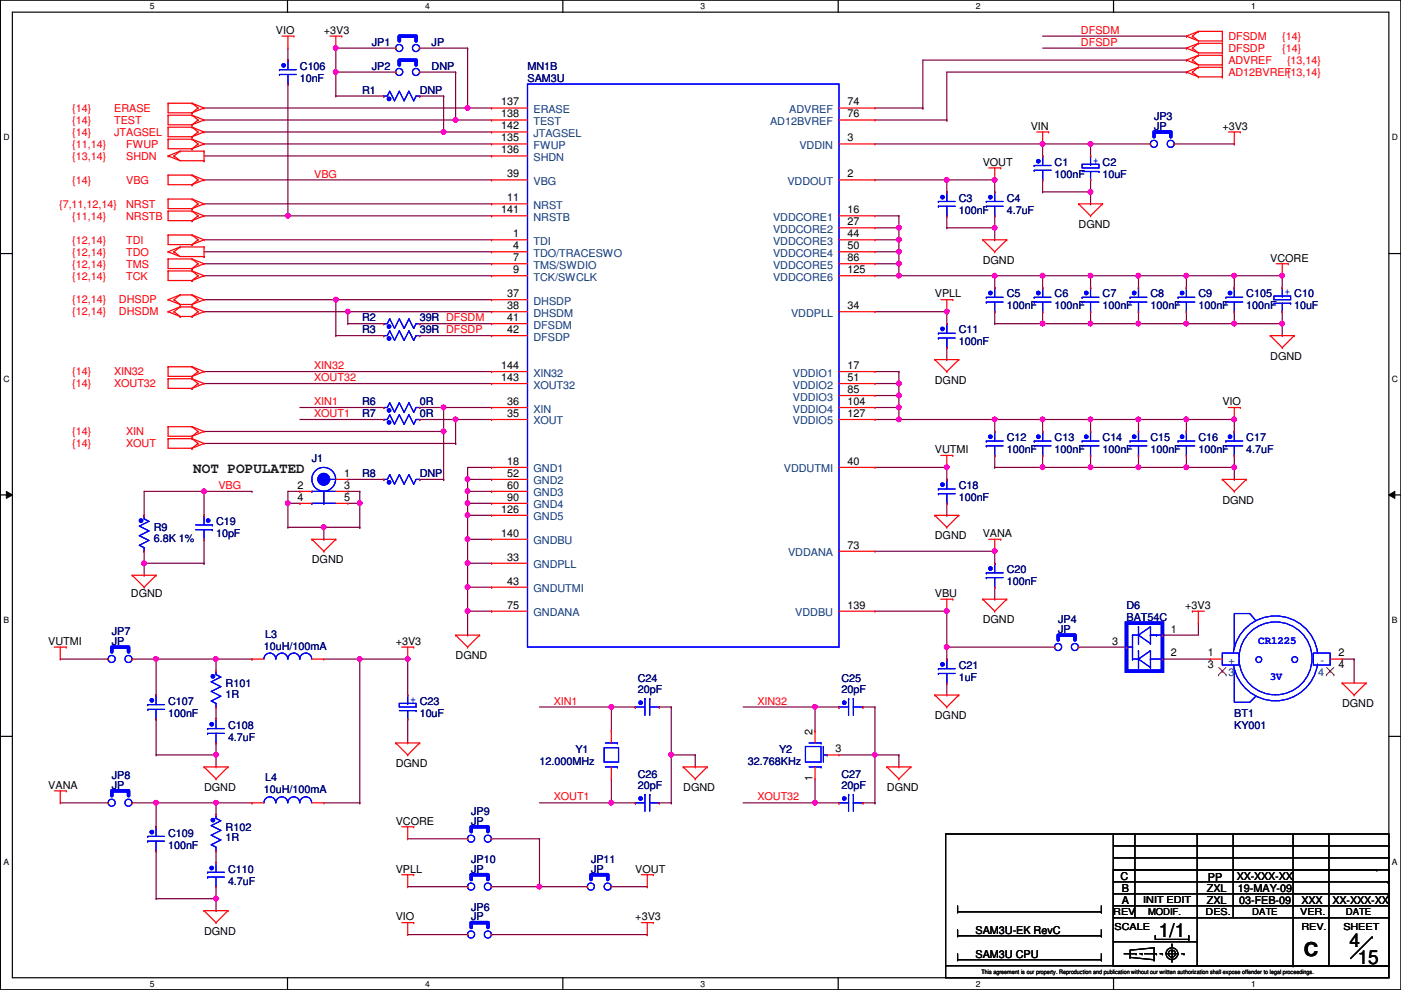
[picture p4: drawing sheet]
<svg xmlns="http://www.w3.org/2000/svg" width="297mm" height="210mm" viewBox="0 0 297 210" stroke-linecap="round" stroke-linejoin="round" font-family="sans-serif">
<defs><g id="words">
<g font-size="4.1">
<text x="245.7" y="198.8">1/1</text>
<text x="276.4" y="202.7">C</text>
<text x="286.1" y="200.8">4</text>
<text x="287.9" y="204.3">15</text>
</g>
<text font-size="3" fill="#003f00" x="41" y="100.4">NOT POPULATED</text>
<g font-size="2.3">
<text x="58.5" y="7.2">VIO</text>
<text x="68.7" y="7.2">+3V3</text>
<text x="106.3" y="22.4">137</text>
<text x="179.7" y="22.4">74</text>
<text x="106.3" y="30">135</text>
<text x="106.3" y="24.9">138</text>
<text x="106.3" y="27.4">142</text>
<text x="179.7" y="24.9">76</text>
<text x="179.7" y="30">3</text>
<text x="218.5" y="27.5">VIN</text>
<text x="259.2" y="27.5">+3V3</text>
<text x="106.3" y="32.5">136</text>
<text x="208.4" y="35.1">VOUT</text>
<text x="107.5" y="37.6">39</text>
<text x="179.7" y="37.6">2</text>
<text x="106.3" y="45.2">141</text>
<text x="107.5" y="42.7">11</text>
<text x="179.7" y="45.2">16</text>
<text x="179.7" y="47.8">27</text>
<text x="108.8" y="50.3">1</text>
<text x="108.8" y="52.8">4</text>
<text x="179.7" y="50.3">44</text>
<text x="179.7" y="52.8">50</text>
<text x="228.7" y="48.3">DGND</text>
<text x="108.8" y="55.4">7</text>
<text x="108.8" y="57.9">9</text>
<text x="179.7" y="55.4">86</text>
<text x="179.7" y="57.9">125</text>
<text x="208.4" y="56">DGND</text>
<text x="269.3" y="55.5">VCORE</text>
<text x="107.5" y="63">37</text>
<text x="107.5" y="65.5">38</text>
<text x="179.7" y="65.5">34</text>
<text x="198.2" y="63.1">VPLL</text>
<text x="107.5" y="68.1">41</text>
<text x="107.5" y="70.6">42</text>
<text x="269.3" y="76.3">DGND</text>
<text x="106.3" y="78.2">144</text>
<text x="106.3" y="80.8">143</text>
<text x="179.7" y="78.2">17</text>
<text x="179.7" y="80.8">51</text>
<text x="179.7" y="83.3">85</text>
<text x="198.2" y="81.4">DGND</text>
<text x="107.5" y="85.9">36</text>
<text x="107.5" y="88.4">35</text>
<text x="179.7" y="85.9">104</text>
<text x="179.7" y="88.4">127</text>
<text x="259.2" y="85.9">VIO</text>
<text x="73" y="101.1">1</text>
<text x="107.5" y="98.6">18</text>
<text x="107.5" y="101.1">52</text>
<text x="179.7" y="98.6">40</text>
<text x="198.2" y="96.1">VUTMI</text>
<text x="63.1" y="103.6">2</text>
<text x="63.1" y="106.2">4</text>
<text x="73" y="103.6">3</text>
<text x="73" y="106.2">5</text>
<text x="107.5" y="103.6">60</text>
<text x="107.5" y="106.2">90</text>
<text x="259.2" y="106.8">DGND</text>
<text x="106.3" y="108.7">126</text>
<text x="106.3" y="113.8">140</text>
<text x="208.4" y="113.9">VANA</text>
<text x="66.1" y="119.5">DGND</text>
<text x="107.5" y="118.9">33</text>
<text x="179.7" y="116.3">73</text>
<text x="198.2" y="114.4">DGND</text>
<text x="107.5" y="124">43</text>
<text x="27.8" y="126.6">DGND</text>
<text x="107.5" y="129">75</text>
<text x="179.7" y="129">139</text>
<text x="198.2" y="126.6">VBU</text>
<text x="251.3" y="129.1">+3V3</text>
<text x="10.2" y="136.7">VUTMI</text>
<text x="83.9" y="136.7">+3V3</text>
<text x="208.4" y="132.2">DGND</text>
<text x="235.8" y="136.7">3</text>
<text x="248.2" y="134.1">1</text>
<text x="96.6" y="139.8">DGND</text>
<text x="248.2" y="139.2">2</text>
<text x="256.1" y="139.2">1</text>
<text x="256.1" y="141.7">3</text>
<text x="283.8" y="139.2">2</text>
<text x="283.8" y="141.7">4</text>
<text x="284.6" y="149.9">DGND</text>
<text x="172.3" y="155.7" transform="rotate(-90 172.3 155.7)">2</text>
<text x="198.2" y="152.5">DGND</text>
<text x="177.1" y="159.5">3</text>
<text x="10.2" y="167.2">VANA</text>
<text x="43.3" y="167.7">DGND</text>
<text x="83.9" y="162.6">DGND</text>
<text x="144.9" y="167.7">DGND</text>
<text x="172.3" y="165.7" transform="rotate(-90 172.3 165.7)">1</text>
<text x="188" y="167.7">DGND</text>
<text x="83.9" y="174.8">VCORE</text>
<text x="83.9" y="185">VPLL</text>
<text x="134.7" y="185">VOUT</text>
<text x="237.6" y="186.5">C</text>
<text x="237.8" y="191.6">A</text>
<text x="237.8" y="189.1">B</text>
<text x="255.9" y="189.1">ZXL</text>
<text x="255.9" y="191.6">ZXL</text>
<text x="256.1" y="186.8">PP</text>
<text x="262.2" y="186.5">XX-XXX-XX</text>
<text x="262.5" y="189.1">19-MAY-09</text>
<text x="262.7" y="191.6">03-FEB-09</text>
<text x="275.9" y="191.6">XXX</text>
<text x="282.5" y="191.6">XX-XXX-XX</text>
<text x="83.9" y="195.2">VIO</text>
<text x="134.7" y="195.2">+3V3</text>
<text x="206.8" y="198">SAM3U-EK RevC</text>
<text x="43.3" y="198.2">DGND</text>
<text x="206.8" y="203">SAM3U CPU</text>
</g>
<g font-size="2.3" fill="#00007f">
<text x="78.8" y="9.7">JP1</text>
<text x="91.5" y="9.7">JP</text>
<text x="63.6" y="14.8">C106</text>
<text x="63.6" y="17.4">10nF</text>
<text x="78.8" y="14.8">JP2</text>
<text x="91.5" y="14.8">DNP</text>
<text x="111.8" y="17.4">SAM3U</text>
<text x="111.8" y="14.8">MN1B</text>
<text x="76.8" y="19.9">R1</text>
<text x="89" y="19.9">DNP</text>
<text x="244.7" y="25.5">JP3</text>
<text x="244.7" y="27.5">JP</text>
<text x="223.6" y="35.1">C1</text>
<text x="223.6" y="37.7">100nF</text>
<text x="233.8" y="37.7">10uF</text>
<text x="203.3" y="42.8">C3</text>
<text x="203.3" y="45.3">100nF</text>
<text x="213.4" y="42.8">C4</text>
<text x="213.4" y="45.3">4.7uF</text>
<text x="213.4" y="63.1">C5</text>
<text x="213.4" y="65.6">100nF</text>
<text x="223.6" y="63.1">C6</text>
<text x="223.6" y="65.6">100nF</text>
<text x="233.8" y="63.1">C7</text>
<text x="233.8" y="65.6">100nF</text>
<text x="243.9" y="63.1">C8</text>
<text x="243.9" y="65.6">100nF</text>
<text x="254.1" y="63.1">C9</text>
<text x="254.1" y="65.6">100nF</text>
<text x="264.2" y="63.1">C105</text>
<text x="264.2" y="65.6">100nF</text>
<text x="274.4" y="65.6">10uF</text>
<text x="76.8" y="68.2">R2</text>
<text x="76.8" y="70.7">R3</text>
<text x="89" y="68.2">39R DFSDM</text>
<text x="89" y="70.7">39R DFSDP</text>
<text x="203.3" y="70.7">C11</text>
<text x="203.3" y="73.2">100nF</text>
<text x="76.8" y="88.5">R7</text>
<text x="76.8" y="85.9">R6</text>
<text x="89" y="88.5">0R</text>
<text x="89" y="85.9">0R</text>
<text x="213.4" y="93.6">C12</text>
<text x="223.6" y="93.6">C13</text>
<text x="233.8" y="93.6">C14</text>
<text x="243.9" y="93.6">C15</text>
<text x="254.1" y="93.6">C16</text>
<text x="264.2" y="93.6">C17</text>
<text x="66.1" y="97.9">J1</text>
<text x="76.8" y="101.2">R8</text>
<text x="89" y="101.2">DNP</text>
<text x="213.4" y="96.1">100nF</text>
<text x="223.6" y="96.1">100nF</text>
<text x="233.8" y="96.1">100nF</text>
<text x="243.9" y="96.1">100nF</text>
<text x="254.1" y="96.1">100nF</text>
<text x="264.2" y="96.1">4.7uF</text>
<text x="203.3" y="103.7">C18</text>
<text x="203.3" y="106.3">100nF</text>
<text x="32.6" y="112.6">R9</text>
<text x="45.8" y="111.3">C19</text>
<text x="45.8" y="113.9">10pF</text>
<text x="32.6" y="114.9">6.8K 1%</text>
<text x="213.4" y="121.5">C20</text>
<text x="213.4" y="124">100nF</text>
<text x="238.8" y="129.1">D6</text>
<text x="238.8" y="131.7">BAT54C</text>
<text x="23.7" y="136.7">JP</text>
<text x="23.7" y="134.7">JP7</text>
<text x="56" y="137.8">10uH/100mA</text>
<text x="56.2" y="135.2">L3</text>
<text x="224.4" y="132.2">JP4</text>
<text x="224.4" y="134.2">JP</text>
<text x="203.3" y="141.8">C21</text>
<text x="35.6" y="149.4">C107</text>
<text x="47.8" y="145.6">R101</text>
<text x="47.8" y="147.9">1R</text>
<text x="135.2" y="144.6">C24</text>
<text x="135.2" y="146.9">20pF</text>
<text x="178.4" y="144.6">C25</text>
<text x="178.4" y="146.9">20pF</text>
<text x="203.3" y="144.4">1uF</text>
<text x="35.6" y="152">100nF</text>
<text x="48.3" y="154.5">C108</text>
<text x="89" y="152">10uF</text>
<text x="261.7" y="152">BT1</text>
<text x="261.7" y="154.5">KY001</text>
<text x="48.3" y="157.1">4.7uF</text>
<text x="122" y="159.6">Y1</text>
<text x="165.2" y="159.6">Y2</text>
<text x="23.7" y="167.2">JP</text>
<text x="23.7" y="165.2">JP8</text>
<text x="56.2" y="165.7">L4</text>
<text x="114.4" y="162.1">12.000MHz</text>
<text x="135.2" y="164.9">C26</text>
<text x="135.2" y="167.2">20pF</text>
<text x="158.6" y="162.1">32.768KHz</text>
<text x="178.4" y="164.9">C27</text>
<text x="178.4" y="167.2">20pF</text>
<text x="56" y="168.2">10uH/100mA</text>
<text x="99.9" y="172.8">JP9</text>
<text x="35.6" y="177.4">C109</text>
<text x="35.6" y="179.9">100nF</text>
<text x="47.8" y="176.1">R102</text>
<text x="47.8" y="178.4">1R</text>
<text x="99.9" y="174.8">JP</text>
<text x="48.3" y="185">C110</text>
<text x="99.9" y="183">JP10</text>
<text x="99.9" y="185">JP</text>
<text x="125.3" y="183">JP11</text>
<text x="125.3" y="185">JP</text>
<text x="48.3" y="187.5">4.7uF</text>
<text x="99.9" y="195.2">JP</text>
<text x="99.9" y="193.1">JP6</text>
</g>
<g font-size="2.3" fill="#f00">
<text x="229.2" y="9.7">DFSDP</text>
<text x="229.2" y="7.2">DFSDM</text>
<text x="260.4" y="8.5">DFSDM</text>
<text x="260.4" y="11">DFSDP</text>
<text x="271.9" y="8.5">{14}</text>
<text x="271.9" y="11">{14}</text>
<text x="260.4" y="13.5">ADVREF</text>
<text x="260.4" y="16.1">AD12BVREF{13,14}</text>
<text x="272.9" y="13.5">{13,14}</text>
<text x="15.3" y="23.7">{14}</text>
<text x="24.2" y="23.7">ERASE</text>
<text x="15.3" y="28.8">{14}</text>
<text x="15.3" y="26.2">{14}</text>
<text x="24.2" y="28.8">JTAGSEL</text>
<text x="24.2" y="26.2">TEST</text>
<text x="15.3" y="31.3">{11,14}</text>
<text x="15.3" y="33.9">{13,14}</text>
<text x="26.8" y="31.3">FWUP</text>
<text x="26.8" y="33.9">SHDN</text>
<text x="15.3" y="38.9">{14}</text>
<text x="26.8" y="38.9">VBG</text>
<text x="66.6" y="37.6">VBG</text>
<text x="12.5" y="44">{7,11,12,14}</text>
<text x="15.3" y="46.6">{11,14}</text>
<text x="26.8" y="44">NRST</text>
<text x="26.8" y="46.6">NRSTB</text>
<text x="15.3" y="51.6">{12,14}</text>
<text x="26.8" y="51.6">TDI</text>
<text x="15.3" y="54.2">{12,14}</text>
<text x="15.3" y="59.3">{12,14}</text>
<text x="15.3" y="56.7">{12,14}</text>
<text x="26.8" y="54.2">TDO</text>
<text x="26.8" y="56.7">TMS</text>
<text x="26.8" y="59.3">TCK</text>
<text x="15.3" y="64.3">{12,14}</text>
<text x="25.2" y="64.3">DHSDP</text>
<text x="15.3" y="66.9">{12,14}</text>
<text x="25.2" y="66.9">DHSDM</text>
<text x="15.3" y="79.6">{14}</text>
<text x="15.3" y="82.1">{14}</text>
<text x="24.2" y="79.6">XIN32</text>
<text x="24.2" y="82.1">XOUT32</text>
<text x="66.6" y="80.8">XOUT32</text>
<text x="66.6" y="78.3">XIN32</text>
<text x="66.6" y="88.4">XOUT1</text>
<text x="66.6" y="85.9">XIN1</text>
<text x="15.3" y="92.3">{14}</text>
<text x="15.3" y="94.8">{14}</text>
<text x="26.8" y="92.3">XIN</text>
<text x="26.8" y="94.8">XOUT</text>
<text x="46.3" y="103.7">VBG</text>
<text x="117.4" y="149.4">XIN1</text>
<text x="160.6" y="149.4">XIN32</text>
<text x="117.4" y="169.7">XOUT1</text>
<text x="160.6" y="169.7">XOUT32</text>
</g>
<g font-size="2.3" fill="#003f7f">
<text x="113.1" y="24">ERASE</text>
<text x="167.3" y="24">ADVREF</text>
<text x="113.1" y="26.5">TEST</text>
<text x="113.1" y="29">JTAGSEL</text>
<text x="163.3" y="26.5">AD12BVREF</text>
<text x="113.1" y="31.6">FWUP</text>
<text x="113.1" y="34.1">SHDN</text>
<text x="169.5" y="31.6">VDDIN</text>
<text x="113.1" y="39.2">VBG</text>
<text x="167" y="39.2">VDDOUT</text>
<text x="113.1" y="44.3">NRST</text>
<text x="113.1" y="46.8">NRSTB</text>
<text x="163.9" y="46.8">VDDCORE1</text>
<text x="113.1" y="51.9">TDI</text>
<text x="163.9" y="49.4">VDDCORE2</text>
<text x="163.9" y="51.9">VDDCORE3</text>
<text x="113.1" y="54.4">TDO/TRACESWO</text>
<text x="113.1" y="57">TMS/SWDIO</text>
<text x="113.1" y="59.5">TCK/SWCLK</text>
<text x="163.9" y="54.4">VDDCORE4</text>
<text x="163.9" y="57">VDDCORE5</text>
<text x="163.9" y="59.5">VDDCORE6</text>
<text x="113.1" y="64.6">DHSDP</text>
<text x="113.1" y="67.1">DHSDM</text>
<text x="113.1" y="69.7">DFSDM</text>
<text x="167.7" y="67.1">VDDPLL</text>
<text x="113.1" y="72.2">DFSDP</text>
<text x="113.1" y="79.8">XIN32</text>
<text x="113.1" y="82.4">XOUT32</text>
<text x="168.1" y="79.8">VDDIO1</text>
<text x="168.1" y="82.4">VDDIO2</text>
<text x="113.1" y="87.5">XIN</text>
<text x="168.1" y="84.9">VDDIO3</text>
<text x="168.1" y="87.5">VDDIO4</text>
<text x="113.1" y="90">XOUT</text>
<text x="168.1" y="90">VDDIO5</text>
<text x="113.1" y="100.2">GND1</text>
<text x="166.2" y="100.2">VDDUTMI</text>
<text x="113.1" y="102.7">GND2</text>
<text x="113.1" y="105.2">GND3</text>
<text x="113.1" y="107.8">GND4</text>
<text x="113.1" y="110.3">GND5</text>
<text x="113.1" y="115.4">GNDBU</text>
<text x="167.1" y="117.9">VDDANA</text>
<text x="113.1" y="120.5">GNDPLL</text>
<text x="113.1" y="125.6">GNDUTMI</text>
<text x="113.1" y="130.6">GNDANA</text>
<text x="168.6" y="130.6">VDDBU</text>
<text x="260.4" y="140.8">+</text>
<text x="260.4" y="143.3">3</text>
<text x="279.5" y="143.3">4</text>
<text x="280" y="140.8">-</text>
</g>
<g font-size="2.3" fill="#00f">
<text x="231.7" y="34.7">+ C2</text>
<text x="272.4" y="62.6">+ C10</text>
<text x="266.8" y="136.5">CR1225</text>
<text x="86.9" y="149">+ C23</text>
<text x="269.3" y="144.1">3V</text>
</g>
<g font-size="2">
<text x="242.4" y="191.4">INIT EDIT</text>
<text x="236" y="194">REV</text>
<text x="236.3" y="197.3">SCALE</text>
<text x="243.4" y="194">MODIF.</text>
<text x="255.6" y="194">DES.</text>
<text x="265.5" y="194">DATE</text>
<text x="275.7" y="194">VER.</text>
<text x="275.9" y="197.3">REV.</text>
<text x="284.8" y="197.3">SHEET</text>
<text x="285.3" y="194">DATE</text>
</g>
<g font-size="1.8">
<text x="31.8" y="1.9">5</text>
<text x="90.1" y="1.9">4</text>
<text x="148.5" y="1.9">3</text>
<text x="206.9" y="1.9">2</text>
<text x="265.3" y="1.9">1</text>
<text x=".7" y="29.8">D</text>
<text x="295.1" y="29.8">D</text>
<text x=".7" y="80.9">C</text>
<text x="295.1" y="80.9">C</text>
<text x=".7" y="132.1">B</text>
<text x="295.1" y="132.1">B</text>
<text x=".7" y="183.3">A</text>
<text x="295.1" y="183.3">A</text>
<text x="31.8" y="209.2">5</text>
<text x="90.1" y="209.2">4</text>
<text x="148.5" y="209.2">3</text>
<text x="206.9" y="209.2">2</text>
<text x="265.3" y="209.2">1</text>
</g>
<g font-size="1.3">
<text x="208.1" y="206.5">This agreement iiis our property. Reproduction and publication without our written authorization shall expose offender ttto lllegal proceedings.</text>
<text x="208.1" y="206.5">This agreement s our property. Reproduction and publication without our written authorization shall expose offender o egal proceedings.</text>
</g>
</g></defs>
<path d="M.1 0h296.9v209.8h-296.9zM2.6 2.6h291.9v204.7h-291.9z" fill="none" stroke="#000" stroke-width=".25"/>
<g fill="#fff">
<path d="M31.8 .3h1v2h-1z"/>
<path d="M31.8 207.6h1v1.9h-1z"/>
</g>
<path d="M61 0v2.6M61 207.3v2.5" fill="none" stroke="#000" stroke-width=".25"/>
<g fill="#fff">
<path d="M90.1 .3h1v2h-1z"/>
<path d="M90.1 207.6h1v1.9h-1z"/>
</g>
<path d="M119.3 0v2.6M119.3 207.3v2.5" fill="none" stroke="#000" stroke-width=".25"/>
<g fill="#fff">
<path d="M148.5 .3h1v2h-1z"/>
<path d="M148.5 207.6h1v1.9h-1z"/>
</g>
<path d="M177.7 0v2.6M177.7 207.3v2.5" fill="none" stroke="#000" stroke-width=".25"/>
<g fill="#fff">
<path d="M206.9 .3h1v2h-1z"/>
<path d="M206.9 207.6h1v1.9h-1z"/>
</g>
<path d="M236.1 0v2.6M236.1 207.3v2.5" fill="none" stroke="#000" stroke-width=".25"/>
<g fill="#fff">
<path d="M265.3 .3h.9v2h-.9z"/>
<path d="M265.3 207.6h.9v1.9h-.9z"/>
<path d="M.7 28.2h1.3v1.9h-1.3z"/>
<path d="M295.1 28.2h1.3v1.9h-1.3z"/>
<path d="M.7 79.3h1.3v2h-1.3z"/>
<path d="M295.1 79.3h1.3v2h-1.3z"/>
</g>
<path d="M.1 53.8h2.5M294.5 53.8h2.5" fill="none" stroke="#000" stroke-width=".25"/>
<g fill="#fff">
<path d="M.7 130.5h1.2v2h-1.2z"/>
<path d="M295.1 130.5h1.2v2h-1.2z"/>
</g>
<path d="M.1 104.9h2.5M294.5 104.9h2.5" fill="none" stroke="#000" stroke-width=".25"/>
<path d="M1.4 104.2l1.2 .7-1.2 .8zM294.5 104.9l1.2-.7v1.5z" fill="#000"/>
<path d="M1.4 104.2l1.2 .7-1.2 .8zM294.5 104.9l1.2-.7v1.5z" fill="none" stroke="#000" stroke-width=".21"/>
<g fill="#fff">
<path d="M.7 181.7h1.2v2h-1.2z"/>
<path d="M295.1 181.7h1.2v2h-1.2z"/>
</g>
<path d="M.1 156.1h2.5M294.5 156.1h2.5" fill="none" stroke="#000" stroke-width=".25"/>
<path d="M99.1 10.2v12.7M43.3 33.1h60.9M43.3 30.5h60.9M99.1 22.9h.1M99.1 22.9h5.1M104.2 22.9h.1M104.2 33.1h.1M104.2 30.5h.1M43.3 43.2h60.9M43.3 45.8h17.7M61 45.8h.1M104.2 43.2h.1" fill="none" stroke="#7f003f" stroke-width=".25"/>
<circle cx="61" cy="45.7" r=".49" fill="#f0f"/>
<circle cx="61" cy="45.7" r=".49" fill="none" stroke="#f0f" stroke-width=".25"/>
<path d="M43.3 50.8h60.9M43.3 53.4h60.9M43.3 55.9h60.9M43.3 58.5h60.9M104.2 50.8h.1M104.2 53.4h.1M104.2 55.9h.1M104.2 58.5h.1M43.3 63.5h27.9M71.2 63.5h.1" fill="none" stroke="#7f003f" stroke-width=".25"/>
<circle cx="71.2" cy="63.5" r=".49" fill="#f0f"/>
<circle cx="71.2" cy="63.5" r=".49" fill="none" stroke="#f0f" stroke-width=".25"/>
<path d="M43.3 66.1h30.4M73.7 66.1h.1" fill="none" stroke="#7f003f" stroke-width=".25"/>
<circle cx="73.7" cy="66.1" r=".49" fill="#f0f"/>
<circle cx="73.7" cy="66.1" r=".49" fill="none" stroke="#f0f" stroke-width=".25"/>
<path d="M89 86.4h5.1M89 88.9h7.6M94.1 86.4h.1M96.6 88.9h.1M157.6 149.9h15.2M172.8 149.9h.1M172.8 170.2h.1M172.8 165.1v5.1M190.6 162.6h.1M190.6 160.1v2.5" fill="none" stroke="#7f003f" stroke-width=".25"/>
<circle cx="172.8" cy="149.9" r=".49" fill="#f0f"/>
<circle cx="172.8" cy="149.9" r=".49" fill="none" stroke="#f0f" stroke-width=".25"/>
<path d="M114.4 149.9h15.2M129.6 149.9h.1" fill="none" stroke="#7f003f" stroke-width=".25"/>
<circle cx="129.6" cy="149.9" r=".49" fill="#f0f"/>
<circle cx="129.6" cy="149.9" r=".49" fill="none" stroke="#f0f" stroke-width=".25"/>
<path d="M129.6 155h.1M129.6 149.9v5.1M129.6 170.2h.1M129.6 165.1v5.1M129.6 170.2h5.1M134.7 170.2h.1M157.6 170.2h15.2M172.8 170.2h.1" fill="none" stroke="#7f003f" stroke-width=".25"/>
<circle cx="172.8" cy="170.2" r=".49" fill="#f0f"/>
<circle cx="172.8" cy="170.2" r=".49" fill="none" stroke="#f0f" stroke-width=".25"/>
<path d="M114.4 170.2h15.2M129.6 170.2h.1" fill="none" stroke="#7f003f" stroke-width=".25"/>
<circle cx="129.6" cy="170.2" r=".49" fill="#f0f"/>
<circle cx="129.6" cy="170.2" r=".49" fill="none" stroke="#f0f" stroke-width=".25"/>
<path d="M63.6 88.9h17.8M63.6 86.4h17.8M81.4 88.9h.1M81.4 86.4h.1M94.1 91.5h.1M94.1 86.4v5.1M89 101.6h5.1M94.1 101.6h.1M129.6 149.9h5.1M134.7 149.9h.1" fill="none" stroke="#7f003f" stroke-width=".25"/>
<circle cx="94" cy="86.4" r=".49" fill="#f0f"/>
<circle cx="94" cy="86.4" r=".49" fill="none" stroke="#f0f" stroke-width=".25"/>
<circle cx="94" cy="91.5" r=".49" fill="#f0f"/>
<circle cx="94" cy="91.5" r=".49" fill="none" stroke="#f0f" stroke-width=".25"/>
<path d="M185.5 30.5h35.6M221.1 30.5h.1" fill="none" stroke="#7f003f" stroke-width=".25"/>
<circle cx="221" cy="30.5" r=".49" fill="#f0f"/>
<circle cx="221" cy="30.5" r=".49" fill="none" stroke="#f0f" stroke-width=".25"/>
<path d="M221.1 33.1h.1M231.2 30.5h.1M231.2 30.5h-10.1v2.6" fill="none" stroke="#7f003f" stroke-width=".25"/>
<circle cx="231.2" cy="30.5" r=".49" fill="#f0f"/>
<circle cx="231.2" cy="30.5" r=".49" fill="none" stroke="#f0f" stroke-width=".25"/>
<path d="M231.2 33.1h.1M243.9 30.5h.1M243.9 30.5h-12.7v2.6M185.5 58.5h5.1M190.6 58.5h.1M200.7 48.3h.1M200.7 45.8v2.5" fill="none" stroke="#7f003f" stroke-width=".25"/>
<circle cx="190.6" cy="58.4" r=".49" fill="#f0f"/>
<circle cx="190.6" cy="58.4" r=".49" fill="none" stroke="#f0f" stroke-width=".25"/>
<path d="M221.1 58.5h.1M221.1 58.5h-10.2v2.5M271.9 58.5v2.5M210.9 61h.1M271.9 61h.1" fill="none" stroke="#7f003f" stroke-width=".25"/>
<circle cx="221" cy="58.4" r=".49" fill="#f0f"/>
<circle cx="221" cy="58.4" r=".49" fill="none" stroke="#f0f" stroke-width=".25"/>
<path d="M231.2 58.5h.1M231.2 58.5h-10.1v2.5M221.1 61h.1" fill="none" stroke="#7f003f" stroke-width=".25"/>
<circle cx="231.2" cy="58.4" r=".49" fill="#f0f"/>
<circle cx="231.2" cy="58.4" r=".49" fill="none" stroke="#f0f" stroke-width=".25"/>
<path d="M241.4 58.5h.1M241.4 58.5h-10.2v2.5M231.2 61h.1" fill="none" stroke="#7f003f" stroke-width=".25"/>
<circle cx="241.4" cy="58.4" r=".49" fill="#f0f"/>
<circle cx="241.4" cy="58.4" r=".49" fill="none" stroke="#f0f" stroke-width=".25"/>
<path d="M241.4 58.5v2.5M251.5 58.5v2.5M241.4 61h.1M251.5 61h.1" fill="none" stroke="#7f003f" stroke-width=".25"/>
<circle cx="251.5" cy="58.4" r=".49" fill="#f0f"/>
<circle cx="251.5" cy="58.4" r=".49" fill="none" stroke="#f0f" stroke-width=".25"/>
<path d="M185.5 45.8h5.1M190.6 45.8h.1M190.6 48.3h.1M190.6 58.5h20.3M190.6 45.8v2.5M210.9 58.5h.1M241.4 58.5h10.1M251.5 58.5h.1M210.9 68.6h.1M210.9 66.1v2.5" fill="none" stroke="#7f003f" stroke-width=".25"/>
<circle cx="210.9" cy="58.4" r=".49" fill="#f0f"/>
<circle cx="210.9" cy="58.4" r=".49" fill="none" stroke="#f0f" stroke-width=".25"/>
<path d="M185.5 55.9h5.1M190.6 55.9h.1" fill="none" stroke="#7f003f" stroke-width=".25"/>
<circle cx="190.6" cy="55.9" r=".49" fill="#f0f"/>
<circle cx="190.6" cy="55.9" r=".49" fill="none" stroke="#f0f" stroke-width=".25"/>
<path d="M185.5 53.4h5.1M190.6 58.5h.1M190.6 53.4h.1M190.6 55.9v2.6" fill="none" stroke="#7f003f" stroke-width=".25"/>
<circle cx="190.6" cy="53.4" r=".49" fill="#f0f"/>
<circle cx="190.6" cy="53.4" r=".49" fill="none" stroke="#f0f" stroke-width=".25"/>
<path d="M185.5 50.8h5.1M190.6 55.9h.1M190.6 50.8h.1M190.6 53.4v2.5" fill="none" stroke="#7f003f" stroke-width=".25"/>
<circle cx="190.6" cy="50.8" r=".49" fill="#f0f"/>
<circle cx="190.6" cy="50.8" r=".49" fill="none" stroke="#f0f" stroke-width=".25"/>
<path d="M185.5 48.3h5.1M190.6 53.4h.1M190.6 48.3h.1M190.6 50.8v2.6" fill="none" stroke="#7f003f" stroke-width=".25"/>
<circle cx="190.6" cy="48.3" r=".49" fill="#f0f"/>
<circle cx="190.6" cy="48.3" r=".49" fill="none" stroke="#f0f" stroke-width=".25"/>
<path d="M190.6 50.8h.1M190.6 48.3v2.5M251.5 58.5h10.2M261.7 58.5h.1" fill="none" stroke="#7f003f" stroke-width=".25"/>
<circle cx="261.7" cy="58.4" r=".49" fill="#f0f"/>
<circle cx="261.7" cy="58.4" r=".49" fill="none" stroke="#f0f" stroke-width=".25"/>
<path d="M185.5 66.1h15.2M200.7 76.2h.1M200.7 68.6h.1M200.7 66.1h.1M200.7 66.1v2.5M200.7 73.7v2.5" fill="none" stroke="#7f003f" stroke-width=".25"/>
<circle cx="200.7" cy="66.1" r=".49" fill="#f0f"/>
<circle cx="200.7" cy="66.1" r=".49" fill="none" stroke="#f0f" stroke-width=".25"/>
<path d="M210.9 88.9h10.2M221.1 88.9h.1M241.4 88.9h10.1M251.5 88.9h.1" fill="none" stroke="#7f003f" stroke-width=".25"/>
<circle cx="221" cy="88.9" r=".49" fill="#f0f"/>
<circle cx="221" cy="88.9" r=".49" fill="none" stroke="#f0f" stroke-width=".25"/>
<path d="M251.5 88.9h10.2M261.7 88.9h.1" fill="none" stroke="#7f003f" stroke-width=".25"/>
<circle cx="261.7" cy="88.9" r=".49" fill="#f0f"/>
<circle cx="261.7" cy="88.9" r=".49" fill="none" stroke="#f0f" stroke-width=".25"/>
<path d="M210.9 91.5h.1M210.9 88.9v2.6M251.5 91.5h.1M251.5 88.9v2.6" fill="none" stroke="#7f003f" stroke-width=".25"/>
<circle cx="251.5" cy="88.9" r=".49" fill="#f0f"/>
<circle cx="251.5" cy="88.9" r=".49" fill="none" stroke="#f0f" stroke-width=".25"/>
<path d="M231.2 88.9h10.2M241.4 91.5h.1M241.4 88.9h.1M241.4 88.9v2.6M261.7 91.5h.1M261.7 88.9v2.6" fill="none" stroke="#7f003f" stroke-width=".25"/>
<circle cx="241.4" cy="88.9" r=".49" fill="#f0f"/>
<circle cx="241.4" cy="88.9" r=".49" fill="none" stroke="#f0f" stroke-width=".25"/>
<path d="M221.1 88.9h10.1M231.2 91.5h.1M231.2 88.9h.1M231.2 88.9v2.6" fill="none" stroke="#7f003f" stroke-width=".25"/>
<circle cx="231.2" cy="88.9" r=".49" fill="#f0f"/>
<circle cx="231.2" cy="88.9" r=".49" fill="none" stroke="#f0f" stroke-width=".25"/>
<path d="M185.5 88.9h5.1M190.6 88.9h.1M221.1 91.5h.1M221.1 88.9v2.6" fill="none" stroke="#7f003f" stroke-width=".25"/>
<circle cx="190.6" cy="88.9" r=".49" fill="#f0f"/>
<circle cx="190.6" cy="88.9" r=".49" fill="none" stroke="#f0f" stroke-width=".25"/>
<path d="M185.5 78.8h5.1M190.6 78.8h.1M190.6 78.8v2.5M190.6 81.3h.1M190.6 88.9h20.3M210.9 88.9h.1" fill="none" stroke="#7f003f" stroke-width=".25"/>
<circle cx="210.9" cy="88.9" r=".49" fill="#f0f"/>
<circle cx="210.9" cy="88.9" r=".49" fill="none" stroke="#f0f" stroke-width=".25"/>
<path d="M185.5 81.3h5.1M190.6 81.3h.1" fill="none" stroke="#7f003f" stroke-width=".25"/>
<circle cx="190.6" cy="81.3" r=".49" fill="#f0f"/>
<circle cx="190.6" cy="81.3" r=".49" fill="none" stroke="#f0f" stroke-width=".25"/>
<path d="M185.5 83.9h5.1M190.6 83.9h.1M190.6 81.3v2.6" fill="none" stroke="#7f003f" stroke-width=".25"/>
<circle cx="190.6" cy="83.8" r=".49" fill="#f0f"/>
<circle cx="190.6" cy="83.8" r=".49" fill="none" stroke="#f0f" stroke-width=".25"/>
<path d="M185.5 86.4h5.1M190.6 86.4h.1M190.6 83.9v2.5" fill="none" stroke="#7f003f" stroke-width=".25"/>
<circle cx="190.6" cy="86.4" r=".49" fill="#f0f"/>
<circle cx="190.6" cy="86.4" r=".49" fill="none" stroke="#f0f" stroke-width=".25"/>
<path d="M185.5 99.1h15.2M190.6 88.9h.1M190.6 86.4v2.5M200.7 99.1h.1" fill="none" stroke="#7f003f" stroke-width=".25"/>
<circle cx="200.7" cy="99.1" r=".49" fill="#f0f"/>
<circle cx="200.7" cy="99.1" r=".49" fill="none" stroke="#f0f" stroke-width=".25"/>
<path d="M200.7 99.1v2.5M185.5 116.9h25.4M200.7 101.6h.1M200.7 109.3h.1M200.7 106.7v2.6M210.9 116.9h.1" fill="none" stroke="#7f003f" stroke-width=".25"/>
<circle cx="210.9" cy="116.9" r=".49" fill="#f0f"/>
<circle cx="210.9" cy="116.9" r=".49" fill="none" stroke="#f0f" stroke-width=".25"/>
<g fill="none" stroke="#7f003f" stroke-width=".25">
<path d="M200.7 38.1h10.2M210.9 38.1h.1M210.9 38.1v2.6M210.9 40.7h.1M94.1 86.4h10.1M104.2 86.4h.1M210.9 119.4h.1M210.9 116.9v2.5M12.8 139.7h10.1M22.9 139.7h.1M210.9 127h.1M210.9 124.5v2.5"/>
<path d="M12.8 170.2h10.1M22.9 170.2h.1M86.4 177.8h12.7M99.1 177.8h.1M86.4 198.2h12.7M86.4 188h12.7M99.1 198.2h.1M99.1 188h.1"/>
</g>
<circle cx="200.7" cy="38.1" r=".49" fill="#f0f"/>
<circle cx="200.7" cy="38.1" r=".49" fill="none" stroke="#f0f" stroke-width=".25"/>
<circle cx="210.9" cy="38.1" r=".49" fill="#f0f"/>
<circle cx="210.9" cy="38.1" r=".49" fill="none" stroke="#f0f" stroke-width=".25"/>
<g fill="none" stroke="#7f003f" stroke-width=".25">
<path d="M251.5 12.7h.1M251.5 15.3h.1M251.5 15.3h-50.8v10.1M251.5 12.7h-55.8v10.2M43.3 38.1h60.9M104.2 38.1h.1M185.5 38.1h15.2M185.5 22.9h10.2M185.5 25.4h15.2M195.7 22.9h.1M200.7 38.1h.1M200.7 25.4h.1"/>
<path d="M200.7 38.1v2.6M200.7 40.7h.1M43.3 78.8h60.9M104.2 78.8h.1M43.3 81.3h60.9M43.3 91.5h50.8M94.1 91.5h.1M94.1 91.5v10.1M96.6 94h.1M96.6 88.9v5.1M104.2 81.3h.1M94.1 101.6h.1"/>
<path d="M86.4 157.5h.1M86.4 152.4v5.1"/>
</g>
<circle cx="96.6" cy="88.9" r=".49" fill="#f0f"/>
<circle cx="96.6" cy="88.9" r=".49" fill="none" stroke="#f0f" stroke-width=".25"/>
<path d="M96.6 15.3v10.1M43.3 25.4h60.9M96.6 25.4h.1M104.2 25.4h.1M43.3 94h53.3M96.6 94h.1M96.6 88.9h7.6M104.2 88.9h.1" fill="none" stroke="#7f003f" stroke-width=".25"/>
<circle cx="96.6" cy="25.4" r=".49" fill="#f0f"/>
<circle cx="96.6" cy="25.4" r=".49" fill="none" stroke="#f0f" stroke-width=".25"/>
<path d="M43.3 22.9h55.8M99.1 22.9h.1" fill="none" stroke="#7f003f" stroke-width=".25"/>
<circle cx="99.1" cy="22.9" r=".49" fill="#f0f"/>
<circle cx="99.1" cy="22.9" r=".49" fill="none" stroke="#f0f" stroke-width=".25"/>
<path d="M249 30.5h12.7M261.7 30.5h.1M104.2 188h10.2M114.4 188h.1" fill="none" stroke="#7f003f" stroke-width=".25"/>
<circle cx="114.4" cy="188" r=".49" fill="#f0f"/>
<circle cx="114.4" cy="188" r=".49" fill="none" stroke="#f0f" stroke-width=".25"/>
<g fill="none" stroke="#7f003f" stroke-width=".25">
<path d="M89 68.6h15.2M89 71.2h15.2M104.2 68.6h.1M104.2 71.2h.1M73.7 106.7h2.6M76.3 106.7h.1M99.1 119.4h5.1M104.2 119.4h.1M104.2 177.8h10.2M114.4 177.8h.1M114.4 177.8v10.2M114.4 188h.1"/>
<path d="M114.4 188h10.1M124.5 188h.1M129.6 188h7.6M137.2 188h.1"/>
</g>
<circle cx="76.3" cy="106.7" r=".49" fill="#f0f"/>
<circle cx="76.3" cy="106.7" r=".49" fill="none" stroke="#f0f" stroke-width=".25"/>
<path d="M73.7 101.6h7.7M81.4 101.6h.1M99.1 114.3h.1M99.1 109.3v5M139.8 170.2h2.5M142.3 170.2h.1" fill="none" stroke="#7f003f" stroke-width=".25"/>
<circle cx="99.1" cy="114.3" r=".49" fill="#f0f"/>
<circle cx="99.1" cy="114.3" r=".49" fill="none" stroke="#f0f" stroke-width=".25"/>
<path d="M30.6 109.3h.1M43.3 119.4h.1M43.3 104.2h.1M43.3 114.3v5.1M53.4 104.2h.1M53.4 104.2h-22.8v5.1" fill="none" stroke="#7f003f" stroke-width=".25"/>
<circle cx="43.2" cy="104.2" r=".49" fill="#f0f"/>
<circle cx="43.2" cy="104.2" r=".49" fill="none" stroke="#f0f" stroke-width=".25"/>
<path d="M221.1 10.2h30.4M221.1 7.7h30.4M251.5 10.2h.1M251.5 7.7h.1M271.9 58.5h.1M271.9 58.5h-10.2v2.5M261.7 61h.1M43.3 109.3h.1M43.3 104.2v5.1M172.8 170.2h5.1M177.9 170.2h.1" fill="none" stroke="#7f003f" stroke-width=".25"/>
<circle cx="271.8" cy="58.4" r=".49" fill="#f0f"/>
<circle cx="271.8" cy="58.4" r=".49" fill="none" stroke="#f0f" stroke-width=".25"/>
<path d="M99.1 106.7h.1M99.1 104.2v2.5" fill="none" stroke="#7f003f" stroke-width=".25"/>
<circle cx="99.1" cy="106.7" r=".49" fill="#f0f"/>
<circle cx="99.1" cy="106.7" r=".49" fill="none" stroke="#f0f" stroke-width=".25"/>
<path d="M271.9 68.6h.1M271.9 66.1v2.5M30.6 119.4h.1M30.6 116.9v2.5M99.1 109.3h.1M99.1 106.7v2.6" fill="none" stroke="#7f003f" stroke-width=".25"/>
<circle cx="99.1" cy="109.2" r=".49" fill="#f0f"/>
<circle cx="99.1" cy="109.2" r=".49" fill="none" stroke="#f0f" stroke-width=".25"/>
<g fill="none" stroke="#7f003f" stroke-width=".25">
<path d="M61 12.7h.1M61 10.2v2.5M61 17.8v28M71.2 15.3h12.7M83.9 15.3h.1M89 10.2h10.1M89 15.3h7.6M96.6 15.3h.1M99.1 10.2h.1M61 45.8h.1M61 45.8h43.2M104.2 45.8h.1"/>
<path d="M71.2 71.2h.1M71.2 71.2h10.2M73.7 68.6h.1M73.7 68.6h7.7M81.4 68.6h.1M81.4 71.2h.1M104.2 66.1h.1M104.2 63.5h.1M104.2 66.1h-30.5v2.5M104.2 63.5h-33v7.7M261.7 68.6h.1M261.7 66.1v2.5"/>
<path d="M61 111.8h.1M61 106.7v5.1M76.3 111.8h.1M76.3 106.7v5.1M99.1 124.5h5.1M104.2 124.5h.1M246.5 139.7h.1M246.5 134.7h.1M246.5 139.7h10.1M246.5 134.7h7.6M183 170.2h2.5M185.5 170.2h.1"/>
</g>
<circle cx="71.2" cy="15.3" r=".49" fill="#f0f"/>
<circle cx="71.2" cy="15.3" r=".49" fill="none" stroke="#f0f" stroke-width=".25"/>
<path d="M71.2 15.3h.1M83.9 10.2h.1M83.9 10.2h-12.7v5.1M89 20.4h5.1M94.1 28h.1M94.1 20.4h.1M94.1 20.4v7.6" fill="none" stroke="#7f003f" stroke-width=".25"/>
<circle cx="71.2" cy="10.2" r=".49" fill="#f0f"/>
<circle cx="71.2" cy="10.2" r=".49" fill="none" stroke="#f0f" stroke-width=".25"/>
<path d="M43.3 28h60.9M71.2 20.4h10.2M81.4 20.4h.1M94.1 28h.1M104.2 28h.1M254.1 132.1h.1M254.1 132.1v2.6M104.2 198.2h33M137.2 198.2h.1" fill="none" stroke="#7f003f" stroke-width=".25"/>
<circle cx="94" cy="28" r=".49" fill="#f0f"/>
<circle cx="94" cy="28" r=".49" fill="none" stroke="#f0f" stroke-width=".25"/>
<path d="M71.2 15.3v5.1M71.2 20.4h.1M86.4 139.7v7.7M45.8 152.4h.1M45.8 149.9v2.5M86.4 147.4h.1M28 170.2h5.1M33.1 170.2h.1" fill="none" stroke="#7f003f" stroke-width=".25"/>
<circle cx="33.1" cy="170.2" r=".49" fill="#f0f"/>
<circle cx="33.1" cy="170.2" r=".49" fill="none" stroke="#f0f" stroke-width=".25"/>
<path d="M68.7 139.7h7.6M76.3 139.7h.1M76.3 139.7v30.5M68.7 170.2h7.6M76.3 170.2h.1" fill="none" stroke="#7f003f" stroke-width=".25"/>
<circle cx="76.3" cy="139.7" r=".49" fill="#f0f"/>
<circle cx="76.3" cy="139.7" r=".49" fill="none" stroke="#f0f" stroke-width=".25"/>
<path d="M45.8 139.7h7.6M53.4 139.7h.1M45.8 157.5v2.6M33.1 175.3h.1M45.8 160.1h.1M45.8 172.8h.1M45.8 170.2h.1M45.8 170.2v2.6M53.4 170.2h.1M53.4 170.2h-20.3v5.1" fill="none" stroke="#7f003f" stroke-width=".25"/>
<circle cx="45.8" cy="170.2" r=".49" fill="#f0f"/>
<circle cx="45.8" cy="170.2" r=".49" fill="none" stroke="#f0f" stroke-width=".25"/>
<path d="M76.3 139.7h10.1M86.4 139.7h.1M45.8 182.9h.1M45.8 180.4v2.5" fill="none" stroke="#7f003f" stroke-width=".25"/>
<circle cx="86.4" cy="139.7" r=".49" fill="#f0f"/>
<circle cx="86.4" cy="139.7" r=".49" fill="none" stroke="#f0f" stroke-width=".25"/>
<path d="M221.1 38.1v2.6M221.1 40.7h.1M68.7 114.3h.1M68.7 111.8v2.5M45.8 190.5h.1M45.8 188v2.5" fill="none" stroke="#7f003f" stroke-width=".25"/>
<circle cx="68.6" cy="111.8" r=".49" fill="#f0f"/>
<circle cx="68.6" cy="111.8" r=".49" fill="none" stroke="#f0f" stroke-width=".25"/>
<path d="M221.1 68.6h10.1M231.2 68.6h.1" fill="none" stroke="#7f003f" stroke-width=".25"/>
<circle cx="231.2" cy="68.6" r=".49" fill="#f0f"/>
<circle cx="231.2" cy="68.6" r=".49" fill="none" stroke="#f0f" stroke-width=".25"/>
<path d="M221.1 99.1h.1M221.1 96.6v2.5M33.1 139.7v7.7M99.1 129.6h5.1M104.2 129.6h.1M33.1 147.4h.1M185.5 149.9v10.2M185.5 160.1h.1" fill="none" stroke="#7f003f" stroke-width=".25"/>
<circle cx="185.5" cy="160" r=".49" fill="#f0f"/>
<circle cx="185.5" cy="160" r=".49" fill="none" stroke="#f0f" stroke-width=".25"/>
<path d="M28 139.7h5.1M33.1 139.7h.1" fill="none" stroke="#7f003f" stroke-width=".25"/>
<circle cx="33.1" cy="139.7" r=".49" fill="#f0f"/>
<circle cx="33.1" cy="139.7" r=".49" fill="none" stroke="#f0f" stroke-width=".25"/>
<path d="M210.9 50.8h.1M210.9 48.3v2.5M99.1 99.1v2.5M99.1 101.6h.1" fill="none" stroke="#7f003f" stroke-width=".25"/>
<circle cx="99.1" cy="101.6" r=".49" fill="#f0f"/>
<circle cx="99.1" cy="101.6" r=".49" fill="none" stroke="#f0f" stroke-width=".25"/>
<g fill="none" stroke="#7f003f" stroke-width=".25">
<path d="M241.4 68.6h.1M241.4 66.1v2.5M241.4 99.1h.1M241.4 96.6v2.5M61 104.2h2.6M63.6 104.2h.1M33.1 139.7h12.7M45.8 139.7h.1M45.8 139.7v2.6M45.8 142.3h.1M200.7 147.4h.1M200.7 144.8v2.6"/>
<path d="M142.3 160.1h5.1M147.4 160.1h.1"/>
</g>
<circle cx="45.8" cy="139.7" r=".49" fill="#f0f"/>
<circle cx="45.8" cy="139.7" r=".49" fill="none" stroke="#f0f" stroke-width=".25"/>
<path d="M185.5 129.6h15.2M200.7 129.6h.1" fill="none" stroke="#7f003f" stroke-width=".25"/>
<circle cx="200.7" cy="129.6" r=".49" fill="#f0f"/>
<circle cx="200.7" cy="129.6" r=".49" fill="none" stroke="#f0f" stroke-width=".25"/>
<path d="M231.2 99.1h20.3M241.4 99.1h.1M251.5 99.1h.1" fill="none" stroke="#7f003f" stroke-width=".25"/>
<circle cx="241.4" cy="99.1" r=".49" fill="#f0f"/>
<circle cx="241.4" cy="99.1" r=".49" fill="none" stroke="#f0f" stroke-width=".25"/>
<path d="M33.1 190.5h12.7M45.8 190.5h.1" fill="none" stroke="#7f003f" stroke-width=".25"/>
<circle cx="45.8" cy="190.5" r=".49" fill="#f0f"/>
<circle cx="45.8" cy="190.5" r=".49" fill="none" stroke="#f0f" stroke-width=".25"/>
<path d="M251.5 99.1h10.2M261.7 99.1h.1" fill="none" stroke="#7f003f" stroke-width=".25"/>
<circle cx="261.7" cy="99.1" r=".49" fill="#f0f"/>
<circle cx="261.7" cy="99.1" r=".49" fill="none" stroke="#f0f" stroke-width=".25"/>
<path d="M33.1 160.1h12.7M45.8 160.1h.1" fill="none" stroke="#7f003f" stroke-width=".25"/>
<circle cx="45.8" cy="160" r=".49" fill="#f0f"/>
<circle cx="45.8" cy="160" r=".49" fill="none" stroke="#f0f" stroke-width=".25"/>
<path d="M231.2 68.6h.1M231.2 66.1v2.5M251.5 68.6h10.2M261.7 68.6h.1" fill="none" stroke="#7f003f" stroke-width=".25"/>
<circle cx="261.7" cy="68.6" r=".49" fill="#f0f"/>
<circle cx="261.7" cy="68.6" r=".49" fill="none" stroke="#f0f" stroke-width=".25"/>
<path d="M221.1 68.6h.1M221.1 66.1v2.5M99.1 104.2h.1M99.1 109.3h5.1M99.1 101.6v2.6M104.2 109.3h.1" fill="none" stroke="#7f003f" stroke-width=".25"/>
<circle cx="99.1" cy="104.2" r=".49" fill="#f0f"/>
<circle cx="99.1" cy="104.2" r=".49" fill="none" stroke="#f0f" stroke-width=".25"/>
<path d="M210.9 99.1h10.2M221.1 99.1h.1" fill="none" stroke="#7f003f" stroke-width=".25"/>
<circle cx="221" cy="99.1" r=".49" fill="#f0f"/>
<circle cx="221" cy="99.1" r=".49" fill="none" stroke="#f0f" stroke-width=".25"/>
<g fill="none" stroke="#7f003f" stroke-width=".25">
<path d="M221.1 40.7h10.1M231.2 40.7h.1M241.4 68.6h10.1M251.5 68.6h.1M251.5 66.1v2.5M271.9 71.2h.1M271.9 68.6v2.6M210.9 99.1h.1M210.9 96.6v2.5M261.7 99.1h.1M261.7 96.6v5M99.1 114.3h5.1"/>
<path d="M99.1 101.6h5.1M104.2 114.3h.1M104.2 101.6h.1M261.7 101.6h.1M99.1 134.7h.1M99.1 129.6v5.1M33.1 152.4v7.7M33.1 160.1h.1M147.4 162.6h.1M147.4 160.1v2.5M185.5 160.1h5.1M190.6 160.1h.1"/>
</g>
<circle cx="251.5" cy="68.6" r=".49" fill="#f0f"/>
<circle cx="251.5" cy="68.6" r=".49" fill="none" stroke="#f0f" stroke-width=".25"/>
<path d="M231.2 99.1h.1M231.2 96.6v2.5M99.1 106.7h5.1M104.2 106.7h.1M99.1 129.6h.1M99.1 124.5v5.1M185.5 170.2h.1M185.5 160.1v10.1" fill="none" stroke="#7f003f" stroke-width=".25"/>
<circle cx="99.1" cy="129.6" r=".49" fill="#f0f"/>
<circle cx="99.1" cy="129.6" r=".49" fill="none" stroke="#f0f" stroke-width=".25"/>
<path d="M99.1 119.4h.1M99.1 114.3v5.1" fill="none" stroke="#7f003f" stroke-width=".25"/>
<circle cx="99.1" cy="119.4" r=".49" fill="#f0f"/>
<circle cx="99.1" cy="119.4" r=".49" fill="none" stroke="#f0f" stroke-width=".25"/>
<path d="M139.8 149.9h2.5M142.3 149.9h.1M142.3 149.9v10.2M172.8 149.9h5.1M177.9 149.9h.1M183 149.9h2.5M185.5 149.9h.1M142.3 160.1h.1M33.1 190.5h.1M33.1 180.4v10.1" fill="none" stroke="#7f003f" stroke-width=".25"/>
<circle cx="142.3" cy="160" r=".49" fill="#f0f"/>
<circle cx="142.3" cy="160" r=".49" fill="none" stroke="#f0f" stroke-width=".25"/>
<path d="M99.1 119.4v5.1M99.1 124.5h.1M177.9 160.1h7.6M185.5 160.1h.1" fill="none" stroke="#7f003f" stroke-width=".25"/>
<circle cx="99.1" cy="124.5" r=".49" fill="#f0f"/>
<circle cx="99.1" cy="124.5" r=".49" fill="none" stroke="#f0f" stroke-width=".25"/>
<path d="M61 106.7h2.6M63.6 106.7h.1" fill="none" stroke="#7f003f" stroke-width=".25"/>
<circle cx="61" cy="106.7" r=".49" fill="#f0f"/>
<circle cx="61" cy="106.7" r=".49" fill="none" stroke="#f0f" stroke-width=".25"/>
<path d="M251.5 99.1h.1M251.5 96.6v2.5" fill="none" stroke="#7f003f" stroke-width=".25"/>
<circle cx="251.5" cy="99.1" r=".49" fill="#f0f"/>
<circle cx="251.5" cy="99.1" r=".49" fill="none" stroke="#f0f" stroke-width=".25"/>
<path d="M231.2 43.2h.1M231.2 40.7v2.5M99.1 99.1h5.1M104.2 99.1h.1M221.1 99.1h10.1M231.2 99.1h.1M68.7 111.8h7.6M76.3 111.8h.1" fill="none" stroke="#7f003f" stroke-width=".25"/>
<circle cx="231.2" cy="99.1" r=".49" fill="#f0f"/>
<circle cx="231.2" cy="99.1" r=".49" fill="none" stroke="#f0f" stroke-width=".25"/>
<path d="M261.7 68.6h10.2M271.9 68.6h.1" fill="none" stroke="#7f003f" stroke-width=".25"/>
<circle cx="271.8" cy="68.6" r=".49" fill="#f0f"/>
<circle cx="271.8" cy="68.6" r=".49" fill="none" stroke="#f0f" stroke-width=".25"/>
<path d="M231.2 68.6h10.2M241.4 68.6h.1" fill="none" stroke="#7f003f" stroke-width=".25"/>
<circle cx="241.4" cy="68.6" r=".49" fill="#f0f"/>
<circle cx="241.4" cy="68.6" r=".49" fill="none" stroke="#f0f" stroke-width=".25"/>
<g fill="none" stroke="#7f003f" stroke-width=".25">
<path d="M210.9 48.3h.1M210.9 45.8v2.5M30.6 119.4v2.6M61 111.8h7.7M68.7 111.8h.1M73.7 104.2h2.6M76.3 106.7h.1M76.3 104.2h.1M76.3 104.2v2.5M30.6 122h.1M45.8 162.6h.1M45.8 160.1v2.5"/>
<path d="M142.3 170.2h.1M142.3 160.1v10.1"/>
</g>
<circle cx="210.9" cy="48.3" r=".49" fill="#f0f"/>
<circle cx="210.9" cy="48.3" r=".49" fill="none" stroke="#f0f" stroke-width=".25"/>
<path d="M231.2 38.1v2.6M231.2 40.7h.1M61 106.7h.1M61 104.2v2.5" fill="none" stroke="#7f003f" stroke-width=".25"/>
<circle cx="231.2" cy="40.7" r=".49" fill="#f0f"/>
<circle cx="231.2" cy="40.7" r=".49" fill="none" stroke="#f0f" stroke-width=".25"/>
<path d="M200.7 48.3h10.2M210.9 48.3h.1M210.9 68.6h10.2M221.1 68.6h.1M99.1 104.2h5.1M104.2 104.2h.1M172.8 155h.1M172.8 149.9v5.1" fill="none" stroke="#7f003f" stroke-width=".25"/>
<circle cx="221" cy="68.6" r=".49" fill="#f0f"/>
<circle cx="221" cy="68.6" r=".49" fill="none" stroke="#f0f" stroke-width=".25"/>
<path d="M30.6 119.4h12.7M43.3 119.4h.1M45.8 193.1h.1M45.8 190.5v2.6" fill="none" stroke="#7f003f" stroke-width=".25"/>
<circle cx="30.5" cy="119.4" r=".49" fill="#f0f"/>
<circle cx="30.5" cy="119.4" r=".49" fill="none" stroke="#f0f" stroke-width=".25"/>
<path d="M200.7 137.2h.1M200.7 137.2v2.5M284.6 139.7h.1M284.6 139.7h2.5M287.1 139.7h.1M287.1 139.7v5.1" fill="none" stroke="#7f003f" stroke-width=".25"/>
<circle cx="200.7" cy="137.2" r=".49" fill="#f0f"/>
<circle cx="200.7" cy="137.2" r=".49" fill="none" stroke="#f0f" stroke-width=".25"/>
<path d="M200.7 137.2h.1M200.7 129.6h.1M200.7 137.2h22.9M200.7 129.6v7.6M228.7 137.2h10.1M238.8 137.2h.1" fill="none" stroke="#7f003f" stroke-width=".25"/>
<g fill="none" stroke="#f00" stroke-width=".25">
<path d="M59.8 7.7h2.5M61 10.2h.1M61 7.7v2.5M62.3 7.7h.1M69.9 7.7h2.6M71.2 10.2h.1M71.2 7.7v2.5M72.5 7.7h.1M251.5 12.7h.1M251.5 15.3h.1M251.5 7.7h.1M251.5 10.2h.1"/>
<path d="M251.5 12.7l2.6 1.1M251.5 15.3l2.6 1M251.5 7.7l2.6 1M251.5 10.2l2.6 1M252.8 12.7h.1M252.8 15.3h.1M252.8 7.7h.1M252.8 10.2h.1M252.8 12.7l1.3 1.1M252.8 15.3l1.3 1M252.8 7.7l1.3 1M252.8 10.2l1.3 1"/>
<path d="M254.1 11.7h.1M254.1 13.8h.1M254.1 14.3h.1M254.1 16.3h.1M254.1 6.6h.1M254.1 8.7h.1M254.1 9.2h.1M254.1 11.2h.1M254.1 13.8h5.1M254.1 11.7l-2.6 1M254.1 11.7h5.1M254.1 11.7l-1.3 1"/>
<path d="M254.1 16.3h5.1M254.1 14.3l-2.6 1M254.1 14.3h5.1M254.1 14.3l-1.3 1M254.1 8.7h5.1M254.1 6.6l-2.6 1.1M254.1 6.6h5.1M254.1 6.6l-1.3 1.1M254.1 11.2h5.1M254.1 9.2l-2.6 1M254.1 9.2h5.1M254.1 9.2l-1.3 1"/>
<path d="M259.2 13.8h.1M259.2 11.7h.1M259.2 16.3h.1M259.2 14.3h.1M259.2 8.7h.1M259.2 6.6h.1M259.2 11.2h.1M259.2 9.2h.1M259.2 6.6v2.1M259.2 9.2v2M259.2 11.7v2.1M259.2 14.3v2"/>
<path d="M35.6 29.5h.1M35.6 33.1h.1M35.6 37.1h.1M35.6 27h.1M35.6 24.4h.1M35.6 21.9h.1M35.6 29.5v2h5.1M35.6 29.5h5.1M35.6 21.9v2h5.1M35.6 24.4v2.1h5.1M35.6 27v2h5.1M35.6 37.1v2.1h5.1"/>
<path d="M35.6 33.1l2.6 1M35.6 37.1h5.1M35.6 27h5.1M35.6 24.4h5.1M35.6 21.9h5.1M36.9 33.1h.1M36.9 33.1l1.3 1M38.2 32h.1M38.2 34.1h5.1M38.2 32l-2.6 1.1M38.2 32h5.1M38.2 32l-1.3 1.1"/>
<path d="M40.7 31.5h.1M40.7 29.5h.1M40.7 39.2h.1M40.7 37.1h.1M40.7 29h.1M40.7 27h.1M40.7 26.5h.1M40.7 24.4h.1M40.7 23.9h.1M40.7 21.9h.1M40.7 29.5l2.6 1M40.7 29.5l1.3 1"/>
<path d="M40.7 37.1l2.6 1M40.7 37.1l1.3 1M40.7 27l2.6 1M40.7 27l1.3 1M40.7 24.4l2.6 1M40.7 24.4l1.3 1M40.7 21.9l2.6 1M40.7 21.9l1.3 1M42 30.5h.1M42 38.1h.1M42 28h.1M42 25.4h.1"/>
<path d="M42 22.9h.1M42 30.5l-1.3 1M42 38.1l-1.3 1.1M42 28l-1.3 1M42 25.4l-1.3 1.1M42 22.9l-1.3 1M43.3 30.5h.1M43.3 34.1h.1M43.3 32h.1M43.3 38.1h.1M43.3 28h.1M43.3 25.4h.1"/>
<path d="M43.3 22.9h.1M43.3 30.5l-2.6 1M43.3 32v2.1M43.3 38.1l-2.6 1.1M43.3 28l-2.6 1M43.3 25.4l-2.6 1.1M43.3 22.9l-2.6 1M209.6 35.6h2.6M210.9 38.1h.1M210.9 35.6v2.5M212.2 35.6h.1M219.8 28h2.5"/>
<path d="M221.1 30.5h.1M221.1 28v2.5M222.3 28h.1M260.4 28h2.6M261.7 30.5h.1M261.7 28v2.5M263 28h.1M35.6 42.2h.1M35.6 44.7h.1M35.6 49.8h.1M35.6 53.4h.1M35.6 54.9h.1"/>
<path d="M35.6 57.4h.1M35.6 42.2v2h5.1M35.6 44.7v2.1h5.1M35.6 49.8v2.1h5.1M35.6 54.9v2h5.1M35.6 57.4v2.1h5.1M35.6 42.2h5.1M35.6 44.7h5.1M35.6 49.8h5.1M35.6 53.4l2.6 1M35.6 54.9h5.1M35.6 57.4h5.1"/>
<path d="M36.9 53.4h.1M36.9 53.4l1.3 1M38.2 52.4h.1M38.2 54.4h5.1M38.2 52.4l-2.6 1M38.2 52.4h5.1M38.2 52.4l-1.3 1M40.7 44.2h.1M40.7 42.2h.1M40.7 46.8h.1M40.7 44.7h.1M40.7 51.9h.1"/>
<path d="M40.7 49.8h.1M40.7 56.9h.1M40.7 54.9h.1M40.7 59.5h.1M40.7 57.4h.1M40.7 42.2l2.6 1M40.7 42.2l1.3 1M40.7 44.7l2.6 1.1M40.7 44.7l1.3 1.1M40.7 49.8l2.6 1M40.7 49.8l1.3 1M40.7 54.9l2.6 1"/>
<path d="M40.7 54.9l1.3 1M40.7 57.4l2.6 1.1M40.7 57.4l1.3 1.1M42 43.2h.1M42 45.8h.1M42 50.8h.1M42 55.9h.1M42 58.5h.1M42 43.2l-1.3 1M42 45.8l-1.3 1M42 50.8l-1.3 1.1M42 55.9l-1.3 1"/>
<path d="M42 58.5l-1.3 1M43.3 43.2h.1M43.3 45.8h.1M43.3 50.8h.1M43.3 54.4h.1M43.3 52.4h.1M43.3 55.9h.1M43.3 58.5h.1M43.3 43.2l-2.6 1M43.3 45.8l-2.6 1M43.3 50.8l-2.6 1.1M43.3 52.4v2"/>
<path d="M43.3 55.9l-2.6 1M43.3 58.5l-2.6 1M208.4 50.8h.1M208.4 50.8h5M208.4 50.8l2.5 2.6M210.9 53.4h.1M213.4 50.8h.1M213.4 50.8l-2.5 2.6M228.7 43.2h.1M228.7 43.2h5.1M228.7 43.2l2.5 2.6M231.2 45.8h.1"/>
<path d="M233.8 43.2h.1M233.8 43.2l-2.6 2.6M270.6 55.9h2.5M271.9 58.5h.1M271.9 55.9v2.6M273.1 55.9h.1M35.6 66.1h.1M35.6 63.5h.1M35.6 77.8h.1M35.6 77.8v2h5.1M35.6 66.1l2.6 1M35.6 63.5l2.6 1.1"/>
<path d="M35.6 77.8h5.1M36.9 66.1h.1M36.9 63.5h.1M36.9 66.1l1.3 1M36.9 63.5l1.3 1.1M38.2 67.1h.1M38.2 65.1h.1M38.2 64.6h.1M38.2 62.5h.1M38.2 67.1h2.5M38.2 65.1h2.5M38.2 65.1l-2.6 1"/>
<path d="M38.2 65.1l-1.3 1M38.2 64.6h2.5M38.2 62.5h2.5M38.2 62.5l-2.6 1M38.2 62.5l-1.3 1M40.7 65.1h.1M40.7 67.1h.1M40.7 62.5h.1M40.7 64.6h.1M40.7 79.8h.1M40.7 77.8h.1M40.7 65.1l2.6 1"/>
<path d="M40.7 65.1l1.3 1M40.7 62.5l2.6 1M40.7 62.5l1.3 1M40.7 77.8l2.6 1M40.7 77.8l1.3 1M42 66.1h.1M42 63.5h.1M42 78.8h.1M42 66.1l-1.3 1M42 63.5l-1.3 1.1M42 78.8l-1.3 1M43.3 66.1h.1"/>
<path d="M43.3 63.5h.1M43.3 78.8h.1M43.3 66.1l-2.6 1M43.3 63.5l-2.6 1.1M43.3 78.8l-2.6 1M198.2 76.2h.1M198.2 76.2h5.1M198.2 76.2l2.5 2.6M199.5 63.5h2.5M200.7 78.8h.1M200.7 66.1h.1M200.7 63.5v2.6"/>
<path d="M202 63.5h.1M203.3 76.2h.1M203.3 76.2l-2.6 2.6M269.3 71.2h.1M269.3 71.2h5.1M269.3 71.2l2.6 2.5M271.9 73.7h.1M274.4 71.2h.1M274.4 71.2l-2.5 2.5M35.6 90.5h.1M35.6 93h.1M35.6 80.3h.1"/>
<path d="M35.6 80.3v2h5.1M35.6 90.5v2h5.1M35.6 93v2h5.1M35.6 90.5h5.1M35.6 93h5.1M35.6 80.3h5.1M40.7 92.5h.1M40.7 90.5h.1M40.7 95h.1M40.7 93h.1M40.7 82.3h.1M40.7 80.3h.1"/>
<path d="M40.7 90.5l2.6 1M40.7 90.5l1.3 1M40.7 93l2.6 1M40.7 93l1.3 1M40.7 80.3l2.6 1M40.7 80.3l1.3 1M42 91.5h.1M42 94h.1M42 81.3h.1M42 91.5l-1.3 1M42 94l-1.3 1M42 81.3l-1.3 1"/>
<path d="M43.3 91.5h.1M43.3 94h.1M43.3 81.3h.1M43.3 91.5l-2.6 1M43.3 94l-2.6 1M43.3 81.3l-2.6 1M199.5 96.6h2.5M200.7 99.1h.1M200.7 96.6v2.5M202 96.6h.1M260.4 86.4h2.6M261.7 88.9h.1"/>
<path d="M261.7 86.4v2.5M263 86.4h.1M66.1 114.3h.1M66.1 114.3h5.1M66.1 114.3l2.6 2.6M68.7 116.9h.1M71.2 114.3h.1M71.2 114.3l-2.5 2.6M198.2 109.3h.1M198.2 109.3h5.1M198.2 109.3l2.5 2.5M200.7 111.8h.1"/>
<path d="M203.3 109.3h.1M203.3 109.3l-2.6 2.5M209.6 114.3h2.6M210.9 116.9h.1M210.9 114.3v2.6M212.2 114.3h.1M259.2 101.6h.1M259.2 101.6h5M259.2 101.6l2.5 2.6M261.7 104.2h.1M264.2 101.6h.1M264.2 101.6l-2.5 2.6"/>
<path d="M11.5 137.2h2.6M12.8 139.7h.1M12.8 137.2v2.5M14.1 137.2h.1M28 122h.1M28 122h5.1M28 122l2.6 2.5M30.6 124.5h.1M33.1 122h.1M33.1 122l-2.5 2.5M85.2 137.2h2.5M86.4 139.7h.1"/>
<path d="M86.4 137.2v2.5M87.7 137.2h.1M96.6 134.7h.1M96.6 134.7h5.1M96.6 134.7l2.5 2.5M99.1 137.2h.1M101.7 134.7h.1M101.7 134.7l-2.6 2.5M199.5 127h2.5M200.7 129.6h.1M200.7 127v2.6M202 127h.1"/>
<path d="M208.4 127h.1M208.4 127h5M208.4 127l2.5 2.6M210.9 129.6h.1M213.4 127h.1M213.4 127l-2.5 2.6M238.8 137.2h.1M246.5 139.7h.1M246.5 134.7h.1M252.8 129.6h.1M252.8 129.6h2.6M254.1 132.1h.1"/>
<path d="M254.1 129.6v2.5M83.9 157.5h.1M83.9 157.5h5.1M83.9 157.5l2.5 2.6M89 157.5h.1M89 157.5l-2.6 2.6M198.2 147.4h.1M198.2 147.4h5.1M198.2 147.4l2.5 2.5M200.7 149.9h.1M203.3 147.4h.1M203.3 147.4l-2.6 2.5"/>
<path d="M284.6 144.8h.1M284.6 144.8h5M284.6 144.8l2.5 2.6M287.1 147.4h.1M289.6 144.8h.1M289.6 144.8l-2.5 2.6M11.5 167.7h2.6M12.8 170.2h.1M12.8 167.7v2.5M14.1 167.7h.1M43.3 162.6h.1M43.3 162.6h5"/>
<path d="M43.3 162.6l2.5 2.5M45.8 165.1h.1M48.3 162.6h.1M48.3 162.6l-2.5 2.5M85.2 175.3h2.5M86.4 177.8h.1M86.4 160.1h.1M86.4 175.3v2.5M87.7 175.3h.1M144.9 162.6h.1M144.9 162.6h5M144.9 162.6l2.5 2.5"/>
<path d="M147.4 165.1h.1M149.9 162.6h.1M149.9 162.6l-2.5 2.5M188 162.6h.1M188 162.6h5.1M188 162.6l2.6 2.5M190.6 165.1h.1M193.1 162.6h.1M193.1 162.6l-2.5 2.5M43.3 193.1h.1M43.3 193.1h5M43.3 193.1l2.5 2.5"/>
<path d="M45.8 195.6h.1M48.3 193.1h.1M48.3 193.1l-2.5 2.5M85.2 185.5h2.5M85.2 195.6h2.5M86.4 188h.1M86.4 198.2h.1M86.4 185.5v2.5M86.4 195.6v2.6M87.7 185.5h.1M87.7 195.6h.1M99.1 198.2h.1"/>
<path d="M104.2 198.2h.1M136 185.5h2.5M136 195.6h2.5M137.2 188h.1M137.2 198.2h.1M137.2 185.5v2.5M137.2 195.6v2.6M138.5 185.5h.1M138.5 195.6h.1"/>
</g>
<g fill="none" stroke="#000" stroke-width=".25">
<path d="M200.5 176.8h.1M200.5 176.8h35.5M200.5 176.8v28M236 176.8h58.5v28h-58.5zM236 179.4h58.5M240.6 176.8h.1M240.6 176.8v17.8M253.8 176.8h.1M253.8 176.8v28M261.4 176.8h.1M261.4 176.8v17.8M274.1 176.8v28"/>
<path d="M281.8 176.8h.1M281.8 176.8v28M294.5 179.4h.1M203 198.4h.1M203 193.3h.1M203 192.1v1.2M203 197.1v1.3M203 198.4h30.5M203 193.3h30.5M233.5 198.4h.1M233.5 193.3h.1M233.5 192.1v1.2"/>
<path d="M233.5 197.1v1.3M236 184.4h58.5v20.4h-58.5zM236 189.5h58.2M236 187h58.2M236 184.4h55.9M236 181.9h58.5M236 194.6h58.5M236 199.7h17.8M236 192.1h58.5M244.9 198.4h.1M244.9 198.4v.8h7.1M252 199.2h.1"/>
<path d="M252 198.4h.1M252 198.4v.8M253.8 199.7h.1M290.9 198.7h.1M290.9 198.7l-4.6 4.5M291.9 184.4h.1M294.2 189.5h.1M294.2 187h.1M294.5 181.9h.1M294.5 194.6h.1M294.5 192.1h.1M200.5 204.8h94v2.5h-94z"/>
<path d="M200.5 204.8h.1M203 203.5h.1M203 203.5h30.5M203 202.2v1.3M233.5 203.5h.1M233.5 202.2v1.3M238.3 202.2h2.6M239.6 203h.1M239.6 203l5.1 .5M240.9 202.2h.1M241.6 202.2h.5M242.1 202.2h.1"/>
<path d="M242.7 202.2h2.5M244.7 201h.1M244.7 203.5h.1M244.7 201l-5.1 .5v1.5M244.7 201v2.5M245.2 202.2h.1M246 202.2h.5M246.5 202.2h.1M247.2 202.2h2.6M248.5 200.2h.1M248.5 201.5h.1M248.5 200.2v.5"/>
<path d="M248.5 201.5v2.5M249.8 202.2h.1M250.5 202.2h.5M251 202.2h.1M274.1 204.8h.1"/>
<circle cx="248.5" cy="202.2" r=".75"/>
<circle cx="248.5" cy="202.2" r="1.25"/>
</g>
<g fill="none" stroke="#00f" stroke-width=".25">
<path d="M209.1 43.7h.1M209.1 42.7h.1M209.1 43.7h3.6M209.1 42.7h3.6M210.9 40.7h.1M210.9 45.8h.1M210.9 40.7v2M210.9 43.7v2.1M238.8 137.2h1.3M240.1 134.7h.1M240.1 139.7h.1M240.1 137.2h.1"/>
<path d="M240.1 134.7h1.3M240.1 134.7v5M240.1 139.7h1.3M241.4 139.7h.1M241.4 138h.1M241.4 132.9h.1M241.4 136.4h.1M241.4 134.7h.1M241.4 139.7l2.5 1.8M241.4 132.9v3.5M241.4 138v3.5M241.4 134.7l2.5 1.7"/>
<path d="M243.9 138h.1M243.9 134.7h.1M243.9 139.7h.1M243.9 132.9h.1M243.9 136.4h.1M243.9 138l-2.5 1.7M243.9 132.9v3.5M243.9 138v3.5M243.9 134.7h2.6M243.9 139.7h2.6M243.9 132.9l-2.5 1.8M245.2 134.7h.1"/>
<path d="M241.4 141.5h.1M243.9 141.5h.1"/>
<circle cx="99.9" cy="198.1" r=".75"/>
<circle cx="103.4" cy="198.1" r=".75"/>
</g>
<path d="M238.8 132.1h7.7v10.2h-7.7zM99.9 196.6v-1h3.6v1" fill="none" stroke="#00f" stroke-width=".76"/>
<circle cx="210" cy="41.8" r=".37" fill="#00f"/>
<g fill="none" stroke="#00f" stroke-width=".25">
<path d="M209.1 43.7h.1M209.1 42.7h.1M209.1 43.7h3.6M209.1 42.7h3.6M210.9 40.7h.1M210.9 45.8h.1M210.9 40.7v2M210.9 43.7v2.1"/>
<circle cx="210" cy="41.8" r=".37"/>
</g>
<circle cx="210" cy="41.8" r=".37" fill="#00f"/>
<g fill="none" stroke="#00f" stroke-width=".25">
<path d="M270.1 62.8h3.5v.7h-3.5zM270.1 64.3h3.5M271.9 66.1h.1M271.9 62.8h.1M271.9 61v1.8M271.9 64.3v1.8M273.6 64.3h.1M259.9 94.5h.1M259.9 93.5h.1M259.9 94.5h3.6M259.9 93.5h3.6M261.7 91.5h.1"/>
<path d="M261.7 96.6h.1M261.7 91.5v2M261.7 94.5v2.1"/>
<circle cx="210" cy="41.8" r=".37"/>
</g>
<path d="M210.9 40.7h.1M210.9 45.8h.1M271.9 61h.1M271.9 66.1h.1" fill="none" stroke="#f00" stroke-width=".25"/>
<circle cx="260.8" cy="92.6" r=".37" fill="#00f"/>
<g fill="none" stroke="#00f" stroke-width=".25">
<path d="M259.9 94.5h.1M259.9 93.5h.1M259.9 94.5h3.6M259.9 93.5h3.6M261.7 91.5h.1M261.7 96.6h.1M261.7 91.5v2M261.7 94.5v2.1"/>
<circle cx="260.8" cy="92.6" r=".37"/>
</g>
<circle cx="260.8" cy="92.6" r=".37" fill="#00f"/>
<g fill="none" stroke="#00f" stroke-width=".25">
<path d="M229.4 94.5h.1M229.4 93.5h.1M229.4 94.5h3.6M229.4 93.5h3.6M231.2 91.5h.1M231.2 96.6h.1M231.2 91.5v2M231.2 94.5v2.1M259.2 138.5h3.5v2.5h-3.5zM261.5 138.4a9 9 0 0 1 8.9-7.8 9 9 0 0 1 9 7.9M262.7 139.2a7.7 7.7 0 0 1 11.7-6.2 7.7 7.7 0 0 1 0 13.2 7.7 7.7 0 0 1-11.7-6.2M266.3 131.6l-1.3-1.5h-3.3v7.6"/>
<path d="M278.5 138.5h3.5v2.5h-3.5zM261.7 141.8v7.1h3.3l1.3-1.3M279.4 140.8a9 9 0 0 1-8.9 7.8 9 9 0 0 1-9-7.6"/>
<circle cx="260.8" cy="92.6" r=".37"/>
<circle cx="266.9" cy="139.8" r=".62"/>
<circle cx="274.5" cy="139.8" r=".62"/>
</g>
<path d="M261.7 91.5h.1M261.7 96.6h.1M256.6 139.7h.1M256.6 139.7h2.6M282 139.7h2.6M284.6 139.7h.1M259.2 142.3h.1M282 142.3h.1" fill="none" stroke="#f00" stroke-width=".25"/>
<path d="M258.4 143.1h.1M258.4 141.5l1.6 1.6M259.9 141.5l-1.5 1.6M260 143.1h.1M281.2 143.1h.1M281.3 141.5l1.5 1.6M282.8 141.5l-1.6 1.6M282.8 143.1h.1" fill="none" stroke="#7f3f00" stroke-width=".21"/>
<circle cx="230.3" cy="92.6" r=".37" fill="#00f"/>
<g fill="none" stroke="#00f" stroke-width=".25">
<path d="M229.4 94.5h.1M229.4 93.5h.1M229.4 94.5h3.6M229.4 93.5h3.6M231.2 91.5h.1M231.2 96.6h.1M231.2 91.5v2M231.2 94.5v2.1"/>
<circle cx="230.3" cy="92.6" r=".37"/>
</g>
<circle cx="230.3" cy="92.6" r=".37" fill="#00f"/>
<g fill="none" stroke="#00f" stroke-width=".25">
<path d="M259.9 64.1h.1M259.9 63h.1M259.9 64.1h3.6M259.9 63h3.6M261.7 61h.1M261.7 66.1h.1M261.7 61v2M261.7 64.1v2"/>
<circle cx="230.3" cy="92.6" r=".37"/>
</g>
<path d="M231.2 91.5h.1M231.2 96.6h.1" fill="none" stroke="#f00" stroke-width=".25"/>
<circle cx="260.8" cy="62.1" r=".37" fill="#00f"/>
<g fill="none" stroke="#00f" stroke-width=".25">
<path d="M259.9 64.1h.1M259.9 63h.1M259.9 64.1h3.6M259.9 63h3.6M261.7 61h.1M261.7 66.1h.1M261.7 61v2M261.7 64.1v2"/>
<circle cx="260.8" cy="62.1" r=".37"/>
</g>
<circle cx="260.8" cy="62.1" r=".37" fill="#00f"/>
<g fill="none" stroke="#00f" stroke-width=".25">
<path d="M111.8 17.8h66.1v119.4h-66.1zM229.4 34.8h3.6v.8h-3.6zM229.4 36.4h3.6M231.2 38.1h.1M231.2 34.8h.1M231.2 33.1v1.7M231.2 36.4v1.7M233 36.4h.1M45.8 149.9h.1M45.8 142.3h.1M45.8 142.3v.7l1 .6-2 1 2 1-2 1 2 1-2 1 1 .5v.8"/>
<circle cx="84.6" cy="15.3" r=".75"/>
<circle cx="88.2" cy="15.3" r=".75"/>
<circle cx="260.8" cy="62.1" r=".37"/>
<circle cx="99.9" cy="188" r=".75"/>
<circle cx="103.4" cy="188" r=".75"/>
</g>
<g fill="none" stroke="#f00" stroke-width=".25">
<path d="M83.9 15.3h.1M89 15.3h.1M104.2 38.1h.1M104.2 30.5h.1M104.2 33.1h.1M104.2 22.9h.1M104.2 25.4h.1M104.2 28h.1M104.2 38.1h7.6M104.2 30.5h7.6M104.2 33.1h7.6M104.2 22.9h7.6"/>
<path d="M104.2 25.4h7.6M104.2 28h7.6M177.9 38.1h7.6M177.9 30.5h7.6M177.9 22.9h7.6M177.9 25.4h7.6M185.5 22.9h.1M185.5 25.4h.1M185.5 38.1h.1M185.5 30.5h.1M231.2 33.1h.1M231.2 38.1h.1"/>
<path d="M104.2 43.2h.1M104.2 50.8h.1M104.2 53.4h.1M104.2 55.9h.1M104.2 58.5h.1M104.2 45.8h.1M104.2 43.2h7.6M104.2 50.8h7.6M104.2 53.4h7.6M104.2 55.9h7.6M104.2 58.5h7.6M104.2 45.8h7.6"/>
<path d="M177.9 50.8h7.6M177.9 53.4h7.6M177.9 55.9h7.6M177.9 58.5h7.6M177.9 45.8h7.6M177.9 48.3h7.6M185.5 45.8h.1M185.5 48.3h.1M185.5 50.8h.1M185.5 53.4h.1M185.5 55.9h.1M185.5 58.5h.1"/>
<path d="M104.2 63.5h.1M104.2 66.1h.1M104.2 68.6h.1M104.2 71.2h.1M104.2 78.8h.1M104.2 63.5h7.6M104.2 66.1h7.6M104.2 68.6h7.6M104.2 71.2h7.6M104.2 78.8h7.6M177.9 66.1h7.6M177.9 78.8h7.6"/>
<path d="M185.5 78.8h.1M185.5 66.1h.1M261.7 61h.1M261.7 66.1h.1M104.2 81.3h.1M104.2 86.4h.1M104.2 88.9h.1M104.2 99.1h.1M104.2 81.3h7.6M104.2 86.4h7.6M104.2 88.9h7.6M104.2 99.1h7.6"/>
<path d="M177.9 81.3h7.6M177.9 86.4h7.6M177.9 88.9h7.6M177.9 99.1h7.6M177.9 83.9h7.6M185.5 99.1h.1M185.5 81.3h.1M185.5 83.9h.1M185.5 86.4h.1M185.5 88.9h.1M104.2 119.4h.1M104.2 101.6h.1"/>
<path d="M104.2 104.2h.1M104.2 106.7h.1M104.2 109.3h.1M104.2 114.3h.1M104.2 119.4h7.6M104.2 101.6h7.6M104.2 104.2h7.6M104.2 106.7h7.6M104.2 109.3h7.6M104.2 114.3h7.6M177.9 116.9h7.6M185.5 116.9h.1"/>
<path d="M104.2 124.5h.1M104.2 129.6h.1M104.2 124.5h7.6M104.2 129.6h7.6M177.9 129.6h7.6M185.5 129.6h.1M99.1 188h.1M104.2 188h.1"/>
</g>
<path d="M84.7 13.8v-1.1h3.5v1.1M99.9 186.5v-1h3.6v1" fill="none" stroke="#00f" stroke-width=".76"/>
<circle cx="45.1" cy="143.4" r=".37" fill="#00f"/>
<g fill="none" stroke="#00f" stroke-width=".25">
<path d="M45.8 149.9h.1M45.8 142.3h.1M45.8 142.3v.7l1 .6-2 1 2 1-2 1 2 1-2 1 1 .5v.8"/>
<circle cx="45.1" cy="143.4" r=".37"/>
</g>
<circle cx="45.1" cy="143.4" r=".37" fill="#00f"/>
<g fill="none" stroke="#00f" stroke-width=".25">
<circle cx="68.6" cy="101.6" r="2.52"/>
<circle cx="45.1" cy="143.4" r=".37"/>
</g>
<path d="M45.8 142.3h.1M45.8 149.9h.1" fill="none" stroke="#f00" stroke-width=".25"/>
<circle cx="68.6" cy="101.6" r="1.25" fill="#00f"/>
<g fill="none" stroke="#00f" stroke-width=".25">
<path d="M66.1 104.2h.1M66.1 106.7h.1M66.1 104.2h5.1M66.1 106.7h5.1M68.7 106.7h.1M68.7 104.2v2.5M69.9 101.6h.1M69.9 101.6h1.3"/>
<circle cx="68.6" cy="101.6" r="2.52"/>
<circle cx="68.6" cy="101.6" r="1.25"/>
</g>
<circle cx="68.6" cy="101.6" r="1.25" fill="#00f"/>
<g fill="none" stroke="#00f" stroke-width=".25">
<path d="M249.8 94.5h.1M249.8 93.5h.1M249.8 94.5h3.5M249.8 93.5h3.5M251.5 91.5h.1M251.5 96.6h.1M251.5 91.5v2M251.5 94.5v2.1M66.1 104.2h.1M66.1 106.7h.1M66.1 104.2h5.1M66.1 106.7h5.1"/>
<path d="M68.7 106.7h.1M68.7 104.2v2.5M69.9 101.6h.1M69.9 101.6h1.3M84.7 149.1h3.5v.8h-3.5zM84.7 150.7h3.5M86.4 152.4h.1M86.4 149.1h.1M86.4 147.4v1.7M86.4 150.7v1.7M88.2 150.7h.1"/>
<circle cx="68.6" cy="101.6" r="1.25"/>
<circle cx="23.7" cy="139.7" r=".75"/>
<circle cx="27.2" cy="139.7" r=".75"/>
</g>
<g fill="none" stroke="#f00" stroke-width=".25">
<path d="M63.6 104.2h.1M63.6 106.7h.1M63.6 104.2h2.5M63.6 106.7h2.5M71.2 101.6h2.5M71.2 104.2h2.5M71.2 106.7h2.5M73.7 101.6h.1M73.7 104.2h.1M73.7 106.7h.1M22.9 139.7h.1M28 139.7h.1"/>
<path d="M86.4 147.4h.1M86.4 152.4h.1"/>
</g>
<path d="M23.7 138.2v-1h3.6v1" fill="none" stroke="#00f" stroke-width=".76"/>
<circle cx="250.6" cy="92.6" r=".37" fill="#00f"/>
<g fill="none" stroke="#00f" stroke-width=".25">
<path d="M249.8 94.5h.1M249.8 93.5h.1M249.8 94.5h3.5M249.8 93.5h3.5M251.5 91.5h.1M251.5 96.6h.1M251.5 91.5v2M251.5 94.5v2.1"/>
<circle cx="250.6" cy="92.6" r=".37"/>
</g>
<circle cx="250.6" cy="92.6" r=".37" fill="#00f"/>
<g fill="none" stroke="#00f" stroke-width=".25">
<path d="M81.4 68.6h.1M81.4 68.6h.7l.5-1 1 2 1.1-2 1 2 1-2 1 2 .5-1h.8M89 68.6h.1"/>
<circle cx="250.6" cy="92.6" r=".37"/>
</g>
<path d="M251.5 91.5h.1M251.5 96.6h.1" fill="none" stroke="#f00" stroke-width=".25"/>
<circle cx="82.5" cy="69.2" r=".37" fill="#00f"/>
<g fill="none" stroke="#00f" stroke-width=".25">
<path d="M81.4 68.6h.1M81.4 68.6h.7l.5-1 1 2 1.1-2 1 2 1-2 1 2 .5-1h.8M89 68.6h.1"/>
<circle cx="82.5" cy="69.2" r=".37"/>
</g>
<circle cx="82.5" cy="69.2" r=".37" fill="#00f"/>
<g fill="none" stroke="#00f" stroke-width=".25">
<path d="M45.8 172.8h.1M45.8 172.8v.7l1 .5-2 1 2 1.1-2 1 2 1-2 1 1 .5v.8M45.8 180.4h.1"/>
<circle cx="82.5" cy="69.2" r=".37"/>
<circle cx="224.3" cy="137.2" r=".75"/>
<circle cx="227.9" cy="137.2" r=".75"/>
</g>
<path d="M81.4 68.6h.1M89 68.6h.1M223.6 137.2h.1M228.7 137.2h.1" fill="none" stroke="#f00" stroke-width=".25"/>
<path d="M224.4 135.7v-1h3.5v1" fill="none" stroke="#00f" stroke-width=".76"/>
<circle cx="45.1" cy="173.9" r=".37" fill="#00f"/>
<g fill="none" stroke="#00f" stroke-width=".25">
<path d="M45.8 172.8h.1M45.8 172.8v.7l1 .5-2 1 2 1.1-2 1 2 1-2 1 1 .5v.8M45.8 180.4h.1"/>
<circle cx="45.1" cy="173.9" r=".37"/>
</g>
<circle cx="45.1" cy="173.9" r=".37" fill="#00f"/>
<g fill="none" stroke="#00f" stroke-width=".25">
<path d="M41.5 112.3h3.5M41.5 111.3h3.5M43.3 109.3h.1M43.3 114.3h.1M43.3 109.3v2M43.3 112.3v2M45 112.3h.1M45 111.3h.1"/>
<circle cx="45.1" cy="173.9" r=".37"/>
</g>
<path d="M45.8 172.8h.1M45.8 180.4h.1" fill="none" stroke="#f00" stroke-width=".25"/>
<circle cx="44.1" cy="110.4" r=".37" fill="#00f"/>
<g fill="none" stroke="#00f" stroke-width=".25">
<path d="M41.5 112.3h3.5M41.5 111.3h3.5M43.3 109.3h.1M43.3 114.3h.1M43.3 109.3v2M43.3 112.3v2M45 112.3h.1M45 111.3h.1"/>
<circle cx="44.1" cy="110.4" r=".37"/>
</g>
<circle cx="44.1" cy="110.4" r=".37" fill="#00f"/>
<g fill="none" stroke="#00f" stroke-width=".25">
<path d="M81.4 101.6h.1M81.4 101.6h.7l.5-1 1 2.1 1.1-2.1 1 2.1 1-2.1 1 2.1 .5-1.1h.8M89 101.6h.1"/>
<circle cx="44.1" cy="110.4" r=".37"/>
</g>
<path d="M43.3 109.3h.1M43.3 114.3h.1" fill="none" stroke="#f00" stroke-width=".25"/>
<circle cx="82.5" cy="102.3" r=".37" fill="#00f"/>
<g fill="none" stroke="#00f" stroke-width=".25">
<path d="M81.4 101.6h.1M81.4 101.6h.7l.5-1 1 2.1 1.1-2.1 1 2.1 1-2.1 1 2.1 .5-1.1h.8M89 101.6h.1"/>
<circle cx="82.5" cy="102.3" r=".37"/>
</g>
<circle cx="82.5" cy="102.3" r=".37" fill="#00f"/>
<g fill="none" stroke="#00f" stroke-width=".25">
<path d="M219.3 94.5h.1M219.3 93.5h.1M219.3 94.5h3.5M219.3 93.5h3.5M221.1 91.5h.1M221.1 96.6h.1M221.1 91.5v2M221.1 94.5v2.1"/>
<circle cx="82.5" cy="102.3" r=".37"/>
</g>
<path d="M81.4 101.6h.1M89 101.6h.1" fill="none" stroke="#f00" stroke-width=".25"/>
<circle cx="220.1" cy="92.6" r=".37" fill="#00f"/>
<g fill="none" stroke="#00f" stroke-width=".25">
<path d="M219.3 94.5h.1M219.3 93.5h.1M219.3 94.5h3.5M219.3 93.5h3.5M221.1 91.5h.1M221.1 96.6h.1M221.1 91.5v2M221.1 94.5v2.1"/>
<circle cx="220.1" cy="92.6" r=".37"/>
</g>
<circle cx="220.1" cy="92.6" r=".37" fill="#00f"/>
<g fill="none" stroke="#00f" stroke-width=".25">
<path d="M134.7 149.9h.1M134.7 149.9h2M136.7 148.1h.1M136.7 148.1v3.6M137.7 148.1h.1M137.7 148.1v3.6M137.7 149.9h2.1M139.8 149.9h.1"/>
<circle cx="220.1" cy="92.6" r=".37"/>
</g>
<path d="M221.1 91.5h.1M221.1 96.6h.1" fill="none" stroke="#f00" stroke-width=".25"/>
<circle cx="135.8" cy="149" r=".37" fill="#00f"/>
<g fill="none" stroke="#00f" stroke-width=".25">
<path d="M134.7 149.9h.1M134.7 149.9h2M136.7 148.1h.1M136.7 148.1v3.6M137.7 148.1h.1M137.7 148.1v3.6M137.7 149.9h2.1M139.8 149.9h.1"/>
<circle cx="135.8" cy="149" r=".37"/>
</g>
<circle cx="135.8" cy="149" r=".37" fill="#00f"/>
<g fill="none" stroke="#00f" stroke-width=".25">
<path d="M209.1 64.1h.1M209.1 63h.1M209.1 64.1h3.6M209.1 63h3.6M210.9 61h.1M210.9 66.1h.1M210.9 61v2M210.9 64.1v2"/>
<circle cx="135.8" cy="149" r=".37"/>
</g>
<path d="M134.7 149.9h.1M139.8 149.9h.1" fill="none" stroke="#f00" stroke-width=".25"/>
<circle cx="210" cy="62.1" r=".37" fill="#00f"/>
<g fill="none" stroke="#00f" stroke-width=".25">
<path d="M209.1 64.1h.1M209.1 63h.1M209.1 64.1h3.6M209.1 63h3.6M210.9 61h.1M210.9 66.1h.1M210.9 61v2M210.9 64.1v2"/>
<circle cx="210" cy="62.1" r=".37"/>
</g>
<circle cx="210" cy="62.1" r=".37" fill="#00f"/>
<g fill="none" stroke="#00f" stroke-width=".25">
<path d="M81.4 71.2h.1M81.4 71.2h.7l.5-1.1 1 2.1 1.1-2.1 1 2.1 1-2.1 1 2.1 .5-1h.8M89 71.2h.1M56 139.7a1.25 1.25 0 0 1 1.2-1.2 1.25 1.25 0 0 1 1.3 1.2M58.5 139.7a1.25 1.25 0 0 1 1.3-1.2 1.25 1.25 0 0 1 1.2 1.2M61 139.7a1.25 1.25 0 0 1 1.3-1.2 1.25 1.25 0 0 1 1.2 1.2M63.6 139.7a1.25 1.25 0 0 1 1.2-1.2 1.25 1.25 0 0 1 1.3 1.2"/>
<circle cx="210" cy="62.1" r=".37"/>
</g>
<path d="M210.9 61h.1M210.9 66.1h.1M53.4 139.7h.1M53.4 139.7h2.6M66.1 139.7h2.6M68.7 139.7h.1" fill="none" stroke="#f00" stroke-width=".25"/>
<circle cx="82.5" cy="71.8" r=".37" fill="#00f"/>
<g fill="none" stroke="#00f" stroke-width=".25">
<path d="M81.4 71.2h.1M81.4 71.2h.7l.5-1.1 1 2.1 1.1-2.1 1 2.1 1-2.1 1 2.1 .5-1h.8M89 71.2h.1"/>
<circle cx="82.5" cy="71.8" r=".37"/>
</g>
<circle cx="82.5" cy="71.8" r=".37" fill="#00f"/>
<g fill="none" stroke="#00f" stroke-width=".25">
<path d="M177.9 170.2h.1M177.9 170.2h2M179.9 168.4h.1M179.9 168.4v3.6M180.9 168.4h.1M180.9 168.4v3.6M180.9 170.2h2.1M183 170.2h.1"/>
<circle cx="82.5" cy="71.8" r=".37"/>
</g>
<path d="M81.4 71.2h.1M89 71.2h.1" fill="none" stroke="#f00" stroke-width=".25"/>
<circle cx="179" cy="169.3" r=".37" fill="#00f"/>
<g fill="none" stroke="#00f" stroke-width=".25">
<path d="M177.9 170.2h.1M177.9 170.2h2M179.9 168.4h.1M179.9 168.4v3.6M180.9 168.4h.1M180.9 168.4v3.6M180.9 170.2h2.1M183 170.2h.1"/>
<circle cx="179" cy="169.3" r=".37"/>
</g>
<circle cx="179" cy="169.3" r=".37" fill="#00f"/>
<g fill="none" stroke="#00f" stroke-width=".25">
<path d="M200.7 139.7h.1M200.7 139.7v2.1M199 142.8h.1M199 141.8h.1M199 142.8h3.5M199 141.8h3.5M200.7 144.8h.1M200.7 142.8v2"/>
<circle cx="179" cy="169.3" r=".37"/>
</g>
<path d="M177.9 170.2h.1M183 170.2h.1" fill="none" stroke="#f00" stroke-width=".25"/>
<circle cx="199.8" cy="140.9" r=".37" fill="#00f"/>
<g fill="none" stroke="#00f" stroke-width=".25">
<path d="M200.7 139.7h.1M200.7 139.7v2.1M199 142.8h.1M199 141.8h.1M199 142.8h3.5M199 141.8h3.5M200.7 144.8h.1M200.7 142.8v2"/>
<circle cx="199.8" cy="140.9" r=".37"/>
</g>
<circle cx="199.8" cy="140.9" r=".37" fill="#00f"/>
<g fill="none" stroke="#00f" stroke-width=".25">
<path d="M199 71.7h.1M199 70.7h.1M199 71.7h3.5M199 70.7h3.5M200.7 68.6h.1M200.7 73.7h.1M200.7 68.6v2.1M200.7 71.7v2"/>
<circle cx="199.8" cy="140.9" r=".37"/>
</g>
<path d="M200.7 139.7h.1M200.7 144.8h.1" fill="none" stroke="#f00" stroke-width=".25"/>
<circle cx="199.8" cy="69.7" r=".37" fill="#00f"/>
<g fill="none" stroke="#00f" stroke-width=".25">
<path d="M199 71.7h.1M199 70.7h.1M199 71.7h3.5M199 70.7h3.5M200.7 68.6h.1M200.7 73.7h.1M200.7 68.6v2.1M200.7 71.7v2"/>
<circle cx="199.8" cy="69.7" r=".37"/>
</g>
<circle cx="199.8" cy="69.7" r=".37" fill="#00f"/>
<g fill="none" stroke="#00f" stroke-width=".25">
<path d="M210.9 119.4h.1M210.9 119.4v2.1M209.1 122.5h.1M209.1 121.5h.1M209.1 122.5h3.6M209.1 121.5h3.6M210.9 124.5h.1M210.9 122.5v2"/>
<circle cx="199.8" cy="69.7" r=".37"/>
</g>
<path d="M200.7 68.6h.1M200.7 73.7h.1" fill="none" stroke="#f00" stroke-width=".25"/>
<circle cx="210" cy="120.5" r=".37" fill="#00f"/>
<g fill="none" stroke="#00f" stroke-width=".25">
<path d="M210.9 119.4h.1M210.9 119.4v2.1M209.1 122.5h.1M209.1 121.5h.1M209.1 122.5h3.6M209.1 121.5h3.6M210.9 124.5h.1M210.9 122.5v2"/>
<circle cx="210" cy="120.5" r=".37"/>
</g>
<circle cx="210" cy="120.5" r=".37" fill="#00f"/>
<g fill="none" stroke="#00f" stroke-width=".25">
<path d="M177.9 149.9h.1M177.9 149.9h2M179.9 148.1h.1M179.9 148.1v3.6M180.9 148.1h.1M180.9 148.1v3.6M180.9 149.9h2.1M183 149.9h.1"/>
<circle cx="210" cy="120.5" r=".37"/>
</g>
<path d="M210.9 119.4h.1M210.9 124.5h.1" fill="none" stroke="#f00" stroke-width=".25"/>
<circle cx="179" cy="149" r=".37" fill="#00f"/>
<g fill="none" stroke="#00f" stroke-width=".25">
<path d="M177.9 149.9h.1M177.9 149.9h2M179.9 148.1h.1M179.9 148.1v3.6M180.9 148.1h.1M180.9 148.1v3.6M180.9 149.9h2.1M183 149.9h.1"/>
<circle cx="179" cy="149" r=".37"/>
</g>
<circle cx="179" cy="149" r=".37" fill="#00f"/>
<g fill="none" stroke="#00f" stroke-width=".25">
<path d="M219.3 36.1h.1M219.3 35.1h.1M219.3 36.1h3.5M219.3 35.1h3.5M221.1 33.1h.1M221.1 38.1h.1M221.1 33.1v2M221.1 36.1v2"/>
<circle cx="179" cy="149" r=".37"/>
</g>
<path d="M177.9 149.9h.1M183 149.9h.1" fill="none" stroke="#f00" stroke-width=".25"/>
<circle cx="220.1" cy="34.2" r=".37" fill="#00f"/>
<g fill="none" stroke="#00f" stroke-width=".25">
<path d="M219.3 36.1h.1M219.3 35.1h.1M219.3 36.1h3.5M219.3 35.1h3.5M221.1 33.1h.1M221.1 38.1h.1M221.1 33.1v2M221.1 36.1v2"/>
<circle cx="220.1" cy="34.2" r=".37"/>
</g>
<circle cx="220.1" cy="34.2" r=".37" fill="#00f"/>
<g fill="none" stroke="#00f" stroke-width=".25">
<path d="M44 186h.1M44 185h.1M44 186h3.6M44 185h3.6M45.8 182.9h.1M45.8 188h.1M45.8 182.9v2.1M45.8 186v2"/>
<circle cx="220.1" cy="34.2" r=".37"/>
</g>
<path d="M221.1 33.1h.1M221.1 38.1h.1" fill="none" stroke="#f00" stroke-width=".25"/>
<circle cx="44.9" cy="184" r=".37" fill="#00f"/>
<g fill="none" stroke="#00f" stroke-width=".25">
<path d="M44 186h.1M44 185h.1M44 186h3.6M44 185h3.6M45.8 182.9h.1M45.8 188h.1M45.8 182.9v2.1M45.8 186v2"/>
<circle cx="44.9" cy="184" r=".37"/>
</g>
<circle cx="44.9" cy="184" r=".37" fill="#00f"/>
<g fill="none" stroke="#00f" stroke-width=".25">
<path d="M249.8 64.1h.1M249.8 63h.1M249.8 64.1h3.5M249.8 63h3.5M251.5 61h.1M251.5 66.1h.1M251.5 61v2M251.5 64.1v2"/>
<circle cx="44.9" cy="184" r=".37"/>
</g>
<path d="M45.8 182.9h.1M45.8 188h.1" fill="none" stroke="#f00" stroke-width=".25"/>
<circle cx="250.6" cy="62.1" r=".37" fill="#00f"/>
<g fill="none" stroke="#00f" stroke-width=".25">
<path d="M249.8 64.1h.1M249.8 63h.1M249.8 64.1h3.5M249.8 63h3.5M251.5 61h.1M251.5 66.1h.1M251.5 61v2M251.5 64.1v2"/>
<circle cx="250.6" cy="62.1" r=".37"/>
</g>
<circle cx="250.6" cy="62.1" r=".37" fill="#00f"/>
<g fill="none" stroke="#00f" stroke-width=".25">
<path d="M199 104.7h.1M199 103.7h.1M199 104.7h3.5M199 103.7h3.5M200.7 101.6h.1M200.7 106.7h.1M200.7 101.6v2.1M200.7 104.7v2"/>
<circle cx="250.6" cy="62.1" r=".37"/>
</g>
<path d="M251.5 61h.1M251.5 66.1h.1" fill="none" stroke="#f00" stroke-width=".25"/>
<circle cx="199.8" cy="102.8" r=".37" fill="#00f"/>
<g fill="none" stroke="#00f" stroke-width=".25">
<path d="M199 104.7h.1M199 103.7h.1M199 104.7h3.5M199 103.7h3.5M200.7 101.6h.1M200.7 106.7h.1M200.7 101.6v2.1M200.7 104.7v2"/>
<circle cx="199.8" cy="102.8" r=".37"/>
</g>
<circle cx="199.8" cy="102.8" r=".37" fill="#00f"/>
<g fill="none" stroke="#00f" stroke-width=".25">
<path d="M30.6 116.9h.1M30.6 109.3h.1M30.6 109.3v.7l1 .5-2.1 1 2.1 1.1-2.1 1 2.1 1-2.1 1 1.1 .5v.8"/>
<circle cx="199.8" cy="102.8" r=".37"/>
</g>
<path d="M200.7 101.6h.1M200.7 106.7h.1" fill="none" stroke="#f00" stroke-width=".25"/>
<circle cx="29.9" cy="110.4" r=".37" fill="#00f"/>
<g fill="none" stroke="#00f" stroke-width=".25">
<path d="M30.6 116.9h.1M30.6 109.3h.1M30.6 109.3v.7l1 .5-2.1 1 2.1 1.1-2.1 1 2.1 1-2.1 1 1.1 .5v.8"/>
<circle cx="29.9" cy="110.4" r=".37"/>
</g>
<circle cx="29.9" cy="110.4" r=".37" fill="#00f"/>
<g fill="none" stroke="#00f" stroke-width=".25">
<path d="M229.4 64.1h.1M229.4 63h.1M229.4 64.1h3.6M229.4 63h3.6M231.2 61h.1M231.2 66.1h.1M231.2 61v2M231.2 64.1v2"/>
<circle cx="84.6" cy="10.2" r=".75"/>
<circle cx="88.2" cy="10.2" r=".75"/>
<circle cx="29.9" cy="110.4" r=".37"/>
<circle cx="23.7" cy="170.2" r=".75"/>
<circle cx="27.2" cy="170.2" r=".75"/>
</g>
<path d="M83.9 10.2h.1M89 10.2h.1M30.6 109.3h.1M30.6 116.9h.1M22.9 170.2h.1M28 170.2h.1" fill="none" stroke="#f00" stroke-width=".25"/>
<path d="M84.7 8.7v-1h3.5v1M23.7 168.7v-1h3.6v1" fill="none" stroke="#00f" stroke-width=".76"/>
<circle cx="230.3" cy="62.1" r=".37" fill="#00f"/>
<g fill="none" stroke="#00f" stroke-width=".25">
<path d="M229.4 64.1h.1M229.4 63h.1M229.4 64.1h3.6M229.4 63h3.6M231.2 61h.1M231.2 66.1h.1M231.2 61v2M231.2 64.1v2"/>
<circle cx="230.3" cy="62.1" r=".37"/>
</g>
<circle cx="230.3" cy="62.1" r=".37" fill="#00f"/>
<g fill="none" stroke="#00f" stroke-width=".25">
<path d="M239.6 94.5h.1M239.6 93.5h.1M239.6 94.5h3.6M239.6 93.5h3.6M241.4 91.5h.1M241.4 96.6h.1M241.4 91.5v2M241.4 94.5v2.1M56 170.2a1.25 1.25 0 0 1 1.2-1.2 1.25 1.25 0 0 1 1.3 1.2M58.5 170.2a1.25 1.25 0 0 1 1.3-1.2 1.25 1.25 0 0 1 1.2 1.2M61 170.2a1.25 1.25 0 0 1 1.3-1.2 1.25 1.25 0 0 1 1.2 1.2M63.6 170.2a1.25 1.25 0 0 1 1.2-1.2 1.25 1.25 0 0 1 1.3 1.2"/>
<circle cx="244.7" cy="30.5" r=".75"/>
<circle cx="248.2" cy="30.5" r=".75"/>
<circle cx="230.3" cy="62.1" r=".37"/>
</g>
<path d="M243.9 30.5h.1M249 30.5h.1M231.2 61h.1M231.2 66.1h.1M53.4 170.2h.1M53.4 170.2h2.6M66.1 170.2h2.6M68.7 170.2h.1" fill="none" stroke="#f00" stroke-width=".25"/>
<path d="M244.7 29v-1h3.5v1" fill="none" stroke="#00f" stroke-width=".76"/>
<circle cx="240.5" cy="92.6" r=".37" fill="#00f"/>
<g fill="none" stroke="#00f" stroke-width=".25">
<path d="M239.6 94.5h.1M239.6 93.5h.1M239.6 94.5h3.6M239.6 93.5h3.6M241.4 91.5h.1M241.4 96.6h.1M241.4 91.5v2M241.4 94.5v2.1"/>
<circle cx="240.5" cy="92.6" r=".37"/>
</g>
<circle cx="240.5" cy="92.6" r=".37" fill="#00f"/>
<g fill="none" stroke="#00f" stroke-width=".25">
<path d="M81.4 88.9h.1M81.4 88.9h.7l.5-1 1 2.1 1.1-2.1 1 2.1 1-2.1 1 2.1 .5-1.1h.8M89 88.9h.1"/>
<circle cx="240.5" cy="92.6" r=".37"/>
</g>
<path d="M241.4 91.5h.1M241.4 96.6h.1" fill="none" stroke="#f00" stroke-width=".25"/>
<circle cx="82.5" cy="89.6" r=".37" fill="#00f"/>
<g fill="none" stroke="#00f" stroke-width=".25">
<path d="M81.4 88.9h.1M81.4 88.9h.7l.5-1 1 2.1 1.1-2.1 1 2.1 1-2.1 1 2.1 .5-1.1h.8M89 88.9h.1"/>
<circle cx="82.5" cy="89.6" r=".37"/>
</g>
<circle cx="82.5" cy="89.6" r=".37" fill="#00f"/>
<g fill="none" stroke="#00f" stroke-width=".25">
<path d="M44 155.5h.1M44 154.5h.1M44 155.5h3.6M44 154.5h3.6M45.8 152.4h.1M45.8 157.5h.1M45.8 152.4v2.1M45.8 155.5v2"/>
<circle cx="82.5" cy="89.6" r=".37"/>
</g>
<path d="M81.4 88.9h.1M89 88.9h.1" fill="none" stroke="#f00" stroke-width=".25"/>
<circle cx="44.9" cy="153.6" r=".37" fill="#00f"/>
<g fill="none" stroke="#00f" stroke-width=".25">
<path d="M44 155.5h.1M44 154.5h.1M44 155.5h3.6M44 154.5h3.6M45.8 152.4h.1M45.8 157.5h.1M45.8 152.4v2.1M45.8 155.5v2"/>
<circle cx="44.9" cy="153.6" r=".37"/>
</g>
<circle cx="44.9" cy="153.6" r=".37" fill="#00f"/>
<g fill="none" stroke="#00f" stroke-width=".25">
<path d="M209.1 94.5h.1M209.1 93.5h.1M209.1 94.5h3.6M209.1 93.5h3.6M210.9 91.5h.1M210.9 96.6h.1M210.9 91.5v2M210.9 94.5v2.1M170.8 158.3h3.3v3.3h-3.3zM171.5 157.5h2.6M174.1 157.5h.1M174.6 158.3h.1"/>
<path d="M174.6 158.3v3.3M171.5 162.6h2.6M174.1 162.6h.1M174.6 160.1h.7M175.3 160.1h.1"/>
<circle cx="44.9" cy="153.6" r=".37"/>
</g>
<path d="M45.8 152.4h.1M45.8 157.5h.1M172.8 155h.1M172.8 155v2.5M172.8 165.1h.1M172.8 162.6v2.5M175.3 160.1h2.6M177.9 160.1h.1" fill="none" stroke="#f00" stroke-width=".25"/>
<circle cx="210" cy="92.6" r=".37" fill="#00f"/>
<g fill="none" stroke="#00f" stroke-width=".25">
<path d="M209.1 94.5h.1M209.1 93.5h.1M209.1 94.5h3.6M209.1 93.5h3.6M210.9 91.5h.1M210.9 96.6h.1M210.9 91.5v2M210.9 94.5v2.1"/>
<circle cx="210" cy="92.6" r=".37"/>
</g>
<circle cx="210" cy="92.6" r=".37" fill="#00f"/>
<g fill="none" stroke="#00f" stroke-width=".25">
<path d="M31.3 178.4h.1M31.3 177.3h.1M31.3 178.4h3.6M31.3 177.3h3.6M33.1 175.3h.1M33.1 175.3v2M33.1 178.4v2M33.1 180.4h.1"/>
<circle cx="210" cy="92.6" r=".37"/>
</g>
<path d="M210.9 91.5h.1M210.9 96.6h.1" fill="none" stroke="#f00" stroke-width=".25"/>
<circle cx="32.2" cy="176.4" r=".37" fill="#00f"/>
<g fill="none" stroke="#00f" stroke-width=".25">
<path d="M31.3 178.4h.1M31.3 177.3h.1M31.3 178.4h3.6M31.3 177.3h3.6M33.1 175.3h.1M33.1 175.3v2M33.1 178.4v2M33.1 180.4h.1"/>
<circle cx="32.2" cy="176.4" r=".37"/>
</g>
<circle cx="32.2" cy="176.4" r=".37" fill="#00f"/>
<g fill="none" stroke="#00f" stroke-width=".25">
<path d="M81.4 20.4h.1M81.4 20.4h.7l.5-1.1 1 2.1 1.1-2.1 1 2.1 1-2.1 1 2.1 .5-1h.8M89 20.4h.1"/>
<circle cx="32.2" cy="176.4" r=".37"/>
</g>
<path d="M33.1 175.3h.1M33.1 180.4h.1" fill="none" stroke="#f00" stroke-width=".25"/>
<circle cx="82.5" cy="21" r=".37" fill="#00f"/>
<g fill="none" stroke="#00f" stroke-width=".25">
<path d="M81.4 20.4h.1M81.4 20.4h.7l.5-1.1 1 2.1 1.1-2.1 1 2.1 1-2.1 1 2.1 .5-1h.8M89 20.4h.1"/>
<circle cx="82.5" cy="21" r=".37"/>
</g>
<circle cx="82.5" cy="21" r=".37" fill="#00f"/>
<g fill="none" stroke="#00f" stroke-width=".25">
<path d="M219.3 64.1h.1M219.3 63h.1M219.3 64.1h3.5M219.3 63h3.5M221.1 61h.1M221.1 66.1h.1M221.1 61v2M221.1 64.1v2"/>
<circle cx="82.5" cy="21" r=".37"/>
</g>
<path d="M81.4 20.4h.1M89 20.4h.1" fill="none" stroke="#f00" stroke-width=".25"/>
<circle cx="220.1" cy="62.1" r=".37" fill="#00f"/>
<g fill="none" stroke="#00f" stroke-width=".25">
<path d="M219.3 64.1h.1M219.3 63h.1M219.3 64.1h3.5M219.3 63h3.5M221.1 61h.1M221.1 66.1h.1M221.1 61v2M221.1 64.1v2"/>
<circle cx="220.1" cy="62.1" r=".37"/>
</g>
<circle cx="220.1" cy="62.1" r=".37" fill="#00f"/>
<g fill="none" stroke="#00f" stroke-width=".25">
<path d="M31.3 150.4h.1M31.3 149.4h.1M31.3 150.4h3.6M31.3 149.4h3.6M33.1 147.4h.1M33.1 152.4h.1M33.1 147.4v2M33.1 150.4v2M128.1 158.5h3v3.1h-3zM128.4 157.5h2.5M130.9 157.5h.1M128.4 162.6h2.5"/>
<path d="M130.9 162.6h.1"/>
<circle cx="220.1" cy="62.1" r=".37"/>
</g>
<path d="M221.1 61h.1M221.1 66.1h.1M129.6 155h.1M129.6 155v2.5M129.6 165.1h.1M129.6 162.6v2.5" fill="none" stroke="#f00" stroke-width=".25"/>
<circle cx="32.2" cy="148.5" r=".37" fill="#00f"/>
<g fill="none" stroke="#00f" stroke-width=".25">
<path d="M31.3 150.4h.1M31.3 149.4h.1M31.3 150.4h3.6M31.3 149.4h3.6M33.1 147.4h.1M33.1 152.4h.1M33.1 147.4v2M33.1 150.4v2"/>
<circle cx="32.2" cy="148.5" r=".37"/>
</g>
<circle cx="32.2" cy="148.5" r=".37" fill="#00f"/>
<g fill="none" stroke="#00f" stroke-width=".25">
<path d="M59.3 15.8h.1M59.3 14.8h.1M59.3 15.8h3.5M59.3 14.8h3.5M61 12.7h.1M61 17.8h.1M61 12.7v2.1M61 15.8v2"/>
<circle cx="32.2" cy="148.5" r=".37"/>
<circle cx="125.3" cy="188" r=".75"/>
<circle cx="128.8" cy="188" r=".75"/>
</g>
<path d="M33.1 147.4h.1M33.1 152.4h.1M124.5 188h.1M129.6 188h.1" fill="none" stroke="#f00" stroke-width=".25"/>
<path d="M125.3 186.5v-1h3.6v1" fill="none" stroke="#00f" stroke-width=".76"/>
<circle cx="60.1" cy="13.9" r=".37" fill="#00f"/>
<g fill="none" stroke="#00f" stroke-width=".25">
<path d="M59.3 15.8h.1M59.3 14.8h.1M59.3 15.8h3.5M59.3 14.8h3.5M61 12.7h.1M61 17.8h.1M61 12.7v2.1M61 15.8v2"/>
<circle cx="60.1" cy="13.9" r=".37"/>
</g>
<circle cx="60.1" cy="13.9" r=".37" fill="#00f"/>
<g fill="none" stroke="#00f" stroke-width=".25">
<path d="M81.4 86.4h.1M81.4 86.4h.7l.5-1 1 2 1.1-2 1 2 1-2 1 2 .5-1h.8M89 86.4h.1"/>
<circle cx="60.1" cy="13.9" r=".37"/>
</g>
<path d="M61 12.7h.1M61 17.8h.1" fill="none" stroke="#f00" stroke-width=".25"/>
<circle cx="82.5" cy="87" r=".37" fill="#00f"/>
<g fill="none" stroke="#00f" stroke-width=".25">
<path d="M81.4 86.4h.1M81.4 86.4h.7l.5-1 1 2 1.1-2 1 2 1-2 1 2 .5-1h.8M89 86.4h.1"/>
<circle cx="82.5" cy="87" r=".37"/>
</g>
<circle cx="82.5" cy="87" r=".37" fill="#00f"/>
<g fill="none" stroke="#00f" stroke-width=".25">
<path d="M239.6 64.1h.1M239.6 63h.1M239.6 64.1h3.6M239.6 63h3.6M241.4 61h.1M241.4 66.1h.1M241.4 61v2M241.4 64.1v2"/>
<circle cx="82.5" cy="87" r=".37"/>
<circle cx="99.9" cy="177.8" r=".75"/>
<circle cx="103.4" cy="177.8" r=".75"/>
</g>
<path d="M81.4 86.4h.1M89 86.4h.1M99.1 177.8h.1M104.2 177.8h.1" fill="none" stroke="#f00" stroke-width=".25"/>
<path d="M99.9 176.3v-1h3.6v1" fill="none" stroke="#00f" stroke-width=".76"/>
<circle cx="240.5" cy="62.1" r=".37" fill="#00f"/>
<g fill="none" stroke="#00f" stroke-width=".25">
<path d="M239.6 64.1h.1M239.6 63h.1M239.6 64.1h3.6M239.6 63h3.6M241.4 61h.1M241.4 66.1h.1M241.4 61v2M241.4 64.1v2"/>
<circle cx="240.5" cy="62.1" r=".37"/>
</g>
<circle cx="240.5" cy="62.1" r=".37" fill="#00f"/>
<g fill="none" stroke="#00f" stroke-width=".25">
<path d="M199 43.7h.1M199 42.7h.1M199 43.7h3.5M199 42.7h3.5M200.7 40.7h.1M200.7 45.8h.1M200.7 40.7v2M200.7 43.7v2.1"/>
<circle cx="240.5" cy="62.1" r=".37"/>
</g>
<path d="M241.4 61h.1M241.4 66.1h.1" fill="none" stroke="#f00" stroke-width=".25"/>
<circle cx="199.8" cy="41.8" r=".37" fill="#00f"/>
<g fill="none" stroke="#00f" stroke-width=".25">
<path d="M199 43.7h.1M199 42.7h.1M199 43.7h3.5M199 42.7h3.5M200.7 40.7h.1M200.7 45.8h.1M200.7 40.7v2M200.7 43.7v2.1"/>
<circle cx="199.8" cy="41.8" r=".37"/>
</g>
<circle cx="199.8" cy="41.8" r=".37" fill="#00f"/>
<g fill="none" stroke="#00f" stroke-width=".25">
<path d="M134.7 170.2h.1M134.7 170.2h2M136.7 168.4h.1M136.7 168.4v3.6M137.7 168.4h.1M137.7 168.4v3.6M137.7 170.2h2.1M139.8 170.2h.1"/>
<circle cx="199.8" cy="41.8" r=".37"/>
</g>
<path d="M200.7 40.7h.1M200.7 45.8h.1" fill="none" stroke="#f00" stroke-width=".25"/>
<circle cx="135.8" cy="169.3" r=".37" fill="#00f"/>
<g fill="none" stroke="#00f" stroke-width=".25">
<path d="M134.7 170.2h.1M134.7 170.2h2M136.7 168.4h.1M136.7 168.4v3.6M137.7 168.4h.1M137.7 168.4v3.6M137.7 170.2h2.1M139.8 170.2h.1"/>
<circle cx="135.8" cy="169.3" r=".37"/>
</g>
<circle cx="135.8" cy="169.3" r=".37" fill="#00f"/>
<circle cx="135.8" cy="169.3" r=".37" fill="none" stroke="#00f" stroke-width=".25"/>
<path d="M134.7 170.2h.1M139.8 170.2h.1" fill="none" stroke="#f00" stroke-width=".25"/>
<circle cx="61" cy="45.7" r=".49" fill="#f0f"/>
<circle cx="61" cy="45.7" r=".49" fill="none" stroke="#f0f" stroke-width=".25"/>
<circle cx="71.2" cy="63.5" r=".49" fill="#f0f"/>
<circle cx="71.2" cy="63.5" r=".49" fill="none" stroke="#f0f" stroke-width=".25"/>
<circle cx="73.7" cy="66.1" r=".49" fill="#f0f"/>
<circle cx="73.7" cy="66.1" r=".49" fill="none" stroke="#f0f" stroke-width=".25"/>
<circle cx="172.8" cy="149.9" r=".49" fill="#f0f"/>
<circle cx="172.8" cy="149.9" r=".49" fill="none" stroke="#f0f" stroke-width=".25"/>
<circle cx="129.6" cy="149.9" r=".49" fill="#f0f"/>
<circle cx="129.6" cy="149.9" r=".49" fill="none" stroke="#f0f" stroke-width=".25"/>
<circle cx="172.8" cy="170.2" r=".49" fill="#f0f"/>
<circle cx="172.8" cy="170.2" r=".49" fill="none" stroke="#f0f" stroke-width=".25"/>
<circle cx="129.6" cy="170.2" r=".49" fill="#f0f"/>
<circle cx="129.6" cy="170.2" r=".49" fill="none" stroke="#f0f" stroke-width=".25"/>
<circle cx="94" cy="86.4" r=".49" fill="#f0f"/>
<circle cx="94" cy="86.4" r=".49" fill="none" stroke="#f0f" stroke-width=".25"/>
<circle cx="94" cy="91.5" r=".49" fill="#f0f"/>
<circle cx="94" cy="91.5" r=".49" fill="none" stroke="#f0f" stroke-width=".25"/>
<circle cx="221" cy="30.5" r=".49" fill="#f0f"/>
<circle cx="221" cy="30.5" r=".49" fill="none" stroke="#f0f" stroke-width=".25"/>
<circle cx="231.2" cy="30.5" r=".49" fill="#f0f"/>
<circle cx="231.2" cy="30.5" r=".49" fill="none" stroke="#f0f" stroke-width=".25"/>
<circle cx="190.6" cy="58.4" r=".49" fill="#f0f"/>
<circle cx="190.6" cy="58.4" r=".49" fill="none" stroke="#f0f" stroke-width=".25"/>
<circle cx="221" cy="58.4" r=".49" fill="#f0f"/>
<circle cx="221" cy="58.4" r=".49" fill="none" stroke="#f0f" stroke-width=".25"/>
<circle cx="231.2" cy="58.4" r=".49" fill="#f0f"/>
<circle cx="231.2" cy="58.4" r=".49" fill="none" stroke="#f0f" stroke-width=".25"/>
<circle cx="241.4" cy="58.4" r=".49" fill="#f0f"/>
<circle cx="241.4" cy="58.4" r=".49" fill="none" stroke="#f0f" stroke-width=".25"/>
<circle cx="251.5" cy="58.4" r=".49" fill="#f0f"/>
<circle cx="251.5" cy="58.4" r=".49" fill="none" stroke="#f0f" stroke-width=".25"/>
<circle cx="210.9" cy="58.4" r=".49" fill="#f0f"/>
<circle cx="210.9" cy="58.4" r=".49" fill="none" stroke="#f0f" stroke-width=".25"/>
<circle cx="190.6" cy="55.9" r=".49" fill="#f0f"/>
<circle cx="190.6" cy="55.9" r=".49" fill="none" stroke="#f0f" stroke-width=".25"/>
<circle cx="190.6" cy="53.4" r=".49" fill="#f0f"/>
<circle cx="190.6" cy="53.4" r=".49" fill="none" stroke="#f0f" stroke-width=".25"/>
<circle cx="190.6" cy="50.8" r=".49" fill="#f0f"/>
<circle cx="190.6" cy="50.8" r=".49" fill="none" stroke="#f0f" stroke-width=".25"/>
<circle cx="190.6" cy="48.3" r=".49" fill="#f0f"/>
<circle cx="190.6" cy="48.3" r=".49" fill="none" stroke="#f0f" stroke-width=".25"/>
<circle cx="261.7" cy="58.4" r=".49" fill="#f0f"/>
<circle cx="261.7" cy="58.4" r=".49" fill="none" stroke="#f0f" stroke-width=".25"/>
<circle cx="200.7" cy="66.1" r=".49" fill="#f0f"/>
<circle cx="200.7" cy="66.1" r=".49" fill="none" stroke="#f0f" stroke-width=".25"/>
<circle cx="221" cy="88.9" r=".49" fill="#f0f"/>
<circle cx="221" cy="88.9" r=".49" fill="none" stroke="#f0f" stroke-width=".25"/>
<circle cx="261.7" cy="88.9" r=".49" fill="#f0f"/>
<circle cx="261.7" cy="88.9" r=".49" fill="none" stroke="#f0f" stroke-width=".25"/>
<circle cx="251.5" cy="88.9" r=".49" fill="#f0f"/>
<circle cx="251.5" cy="88.9" r=".49" fill="none" stroke="#f0f" stroke-width=".25"/>
<circle cx="241.4" cy="88.9" r=".49" fill="#f0f"/>
<circle cx="241.4" cy="88.9" r=".49" fill="none" stroke="#f0f" stroke-width=".25"/>
<circle cx="231.2" cy="88.9" r=".49" fill="#f0f"/>
<circle cx="231.2" cy="88.9" r=".49" fill="none" stroke="#f0f" stroke-width=".25"/>
<circle cx="190.6" cy="88.9" r=".49" fill="#f0f"/>
<circle cx="190.6" cy="88.9" r=".49" fill="none" stroke="#f0f" stroke-width=".25"/>
<circle cx="210.9" cy="88.9" r=".49" fill="#f0f"/>
<circle cx="210.9" cy="88.9" r=".49" fill="none" stroke="#f0f" stroke-width=".25"/>
<circle cx="190.6" cy="81.3" r=".49" fill="#f0f"/>
<circle cx="190.6" cy="81.3" r=".49" fill="none" stroke="#f0f" stroke-width=".25"/>
<circle cx="190.6" cy="83.8" r=".49" fill="#f0f"/>
<circle cx="190.6" cy="83.8" r=".49" fill="none" stroke="#f0f" stroke-width=".25"/>
<circle cx="190.6" cy="86.4" r=".49" fill="#f0f"/>
<circle cx="190.6" cy="86.4" r=".49" fill="none" stroke="#f0f" stroke-width=".25"/>
<circle cx="200.7" cy="99.1" r=".49" fill="#f0f"/>
<circle cx="200.7" cy="99.1" r=".49" fill="none" stroke="#f0f" stroke-width=".25"/>
<circle cx="210.9" cy="116.9" r=".49" fill="#f0f"/>
<circle cx="210.9" cy="116.9" r=".49" fill="none" stroke="#f0f" stroke-width=".25"/>
<circle cx="200.7" cy="38.1" r=".49" fill="#f0f"/>
<circle cx="200.7" cy="38.1" r=".49" fill="none" stroke="#f0f" stroke-width=".25"/>
<circle cx="210.9" cy="38.1" r=".49" fill="#f0f"/>
<circle cx="210.9" cy="38.1" r=".49" fill="none" stroke="#f0f" stroke-width=".25"/>
<circle cx="96.6" cy="88.9" r=".49" fill="#f0f"/>
<circle cx="96.6" cy="88.9" r=".49" fill="none" stroke="#f0f" stroke-width=".25"/>
<circle cx="96.6" cy="25.4" r=".49" fill="#f0f"/>
<circle cx="96.6" cy="25.4" r=".49" fill="none" stroke="#f0f" stroke-width=".25"/>
<circle cx="99.1" cy="22.9" r=".49" fill="#f0f"/>
<circle cx="99.1" cy="22.9" r=".49" fill="none" stroke="#f0f" stroke-width=".25"/>
<circle cx="114.4" cy="188" r=".49" fill="#f0f"/>
<circle cx="114.4" cy="188" r=".49" fill="none" stroke="#f0f" stroke-width=".25"/>
<circle cx="76.3" cy="106.7" r=".49" fill="#f0f"/>
<circle cx="76.3" cy="106.7" r=".49" fill="none" stroke="#f0f" stroke-width=".25"/>
<circle cx="99.1" cy="114.3" r=".49" fill="#f0f"/>
<circle cx="99.1" cy="114.3" r=".49" fill="none" stroke="#f0f" stroke-width=".25"/>
<circle cx="43.2" cy="104.2" r=".49" fill="#f0f"/>
<circle cx="43.2" cy="104.2" r=".49" fill="none" stroke="#f0f" stroke-width=".25"/>
<circle cx="271.8" cy="58.4" r=".49" fill="#f0f"/>
<circle cx="271.8" cy="58.4" r=".49" fill="none" stroke="#f0f" stroke-width=".25"/>
<circle cx="99.1" cy="106.7" r=".49" fill="#f0f"/>
<circle cx="99.1" cy="106.7" r=".49" fill="none" stroke="#f0f" stroke-width=".25"/>
<circle cx="99.1" cy="109.2" r=".49" fill="#f0f"/>
<circle cx="99.1" cy="109.2" r=".49" fill="none" stroke="#f0f" stroke-width=".25"/>
<circle cx="71.2" cy="15.3" r=".49" fill="#f0f"/>
<circle cx="71.2" cy="15.3" r=".49" fill="none" stroke="#f0f" stroke-width=".25"/>
<circle cx="71.2" cy="10.2" r=".49" fill="#f0f"/>
<circle cx="71.2" cy="10.2" r=".49" fill="none" stroke="#f0f" stroke-width=".25"/>
<circle cx="94" cy="28" r=".49" fill="#f0f"/>
<circle cx="94" cy="28" r=".49" fill="none" stroke="#f0f" stroke-width=".25"/>
<circle cx="33.1" cy="170.2" r=".49" fill="#f0f"/>
<circle cx="33.1" cy="170.2" r=".49" fill="none" stroke="#f0f" stroke-width=".25"/>
<circle cx="76.3" cy="139.7" r=".49" fill="#f0f"/>
<circle cx="76.3" cy="139.7" r=".49" fill="none" stroke="#f0f" stroke-width=".25"/>
<circle cx="45.8" cy="170.2" r=".49" fill="#f0f"/>
<circle cx="45.8" cy="170.2" r=".49" fill="none" stroke="#f0f" stroke-width=".25"/>
<circle cx="86.4" cy="139.7" r=".49" fill="#f0f"/>
<circle cx="86.4" cy="139.7" r=".49" fill="none" stroke="#f0f" stroke-width=".25"/>
<circle cx="68.6" cy="111.8" r=".49" fill="#f0f"/>
<circle cx="68.6" cy="111.8" r=".49" fill="none" stroke="#f0f" stroke-width=".25"/>
<circle cx="231.2" cy="68.6" r=".49" fill="#f0f"/>
<circle cx="231.2" cy="68.6" r=".49" fill="none" stroke="#f0f" stroke-width=".25"/>
<circle cx="185.5" cy="160" r=".49" fill="#f0f"/>
<circle cx="185.5" cy="160" r=".49" fill="none" stroke="#f0f" stroke-width=".25"/>
<circle cx="33.1" cy="139.7" r=".49" fill="#f0f"/>
<circle cx="33.1" cy="139.7" r=".49" fill="none" stroke="#f0f" stroke-width=".25"/>
<circle cx="99.1" cy="101.6" r=".49" fill="#f0f"/>
<circle cx="99.1" cy="101.6" r=".49" fill="none" stroke="#f0f" stroke-width=".25"/>
<circle cx="45.8" cy="139.7" r=".49" fill="#f0f"/>
<circle cx="45.8" cy="139.7" r=".49" fill="none" stroke="#f0f" stroke-width=".25"/>
<circle cx="200.7" cy="129.6" r=".49" fill="#f0f"/>
<circle cx="200.7" cy="129.6" r=".49" fill="none" stroke="#f0f" stroke-width=".25"/>
<circle cx="241.4" cy="99.1" r=".49" fill="#f0f"/>
<circle cx="241.4" cy="99.1" r=".49" fill="none" stroke="#f0f" stroke-width=".25"/>
<circle cx="45.8" cy="190.5" r=".49" fill="#f0f"/>
<circle cx="45.8" cy="190.5" r=".49" fill="none" stroke="#f0f" stroke-width=".25"/>
<circle cx="261.7" cy="99.1" r=".49" fill="#f0f"/>
<circle cx="261.7" cy="99.1" r=".49" fill="none" stroke="#f0f" stroke-width=".25"/>
<circle cx="45.8" cy="160" r=".49" fill="#f0f"/>
<circle cx="45.8" cy="160" r=".49" fill="none" stroke="#f0f" stroke-width=".25"/>
<circle cx="261.7" cy="68.6" r=".49" fill="#f0f"/>
<circle cx="261.7" cy="68.6" r=".49" fill="none" stroke="#f0f" stroke-width=".25"/>
<circle cx="99.1" cy="104.2" r=".49" fill="#f0f"/>
<circle cx="99.1" cy="104.2" r=".49" fill="none" stroke="#f0f" stroke-width=".25"/>
<circle cx="221" cy="99.1" r=".49" fill="#f0f"/>
<circle cx="221" cy="99.1" r=".49" fill="none" stroke="#f0f" stroke-width=".25"/>
<circle cx="251.5" cy="68.6" r=".49" fill="#f0f"/>
<circle cx="251.5" cy="68.6" r=".49" fill="none" stroke="#f0f" stroke-width=".25"/>
<circle cx="99.1" cy="129.6" r=".49" fill="#f0f"/>
<circle cx="99.1" cy="129.6" r=".49" fill="none" stroke="#f0f" stroke-width=".25"/>
<circle cx="99.1" cy="119.4" r=".49" fill="#f0f"/>
<circle cx="99.1" cy="119.4" r=".49" fill="none" stroke="#f0f" stroke-width=".25"/>
<circle cx="142.3" cy="160" r=".49" fill="#f0f"/>
<circle cx="142.3" cy="160" r=".49" fill="none" stroke="#f0f" stroke-width=".25"/>
<circle cx="99.1" cy="124.5" r=".49" fill="#f0f"/>
<circle cx="99.1" cy="124.5" r=".49" fill="none" stroke="#f0f" stroke-width=".25"/>
<circle cx="61" cy="106.7" r=".49" fill="#f0f"/>
<circle cx="61" cy="106.7" r=".49" fill="none" stroke="#f0f" stroke-width=".25"/>
<circle cx="251.5" cy="99.1" r=".49" fill="#f0f"/>
<circle cx="251.5" cy="99.1" r=".49" fill="none" stroke="#f0f" stroke-width=".25"/>
<circle cx="231.2" cy="99.1" r=".49" fill="#f0f"/>
<circle cx="231.2" cy="99.1" r=".49" fill="none" stroke="#f0f" stroke-width=".25"/>
<circle cx="271.8" cy="68.6" r=".49" fill="#f0f"/>
<circle cx="271.8" cy="68.6" r=".49" fill="none" stroke="#f0f" stroke-width=".25"/>
<circle cx="241.4" cy="68.6" r=".49" fill="#f0f"/>
<circle cx="241.4" cy="68.6" r=".49" fill="none" stroke="#f0f" stroke-width=".25"/>
<circle cx="210.9" cy="48.3" r=".49" fill="#f0f"/>
<circle cx="210.9" cy="48.3" r=".49" fill="none" stroke="#f0f" stroke-width=".25"/>
<circle cx="231.2" cy="40.7" r=".49" fill="#f0f"/>
<circle cx="231.2" cy="40.7" r=".49" fill="none" stroke="#f0f" stroke-width=".25"/>
<circle cx="221" cy="68.6" r=".49" fill="#f0f"/>
<circle cx="221" cy="68.6" r=".49" fill="none" stroke="#f0f" stroke-width=".25"/>
<circle cx="30.5" cy="119.4" r=".49" fill="#f0f"/>
<circle cx="30.5" cy="119.4" r=".49" fill="none" stroke="#f0f" stroke-width=".25"/>
<circle cx="200.7" cy="137.2" r=".49" fill="#f0f"/>
<circle cx="200.7" cy="137.2" r=".49" fill="none" stroke="#f0f" stroke-width=".25"/>
<use href="#words"/>
</svg>
